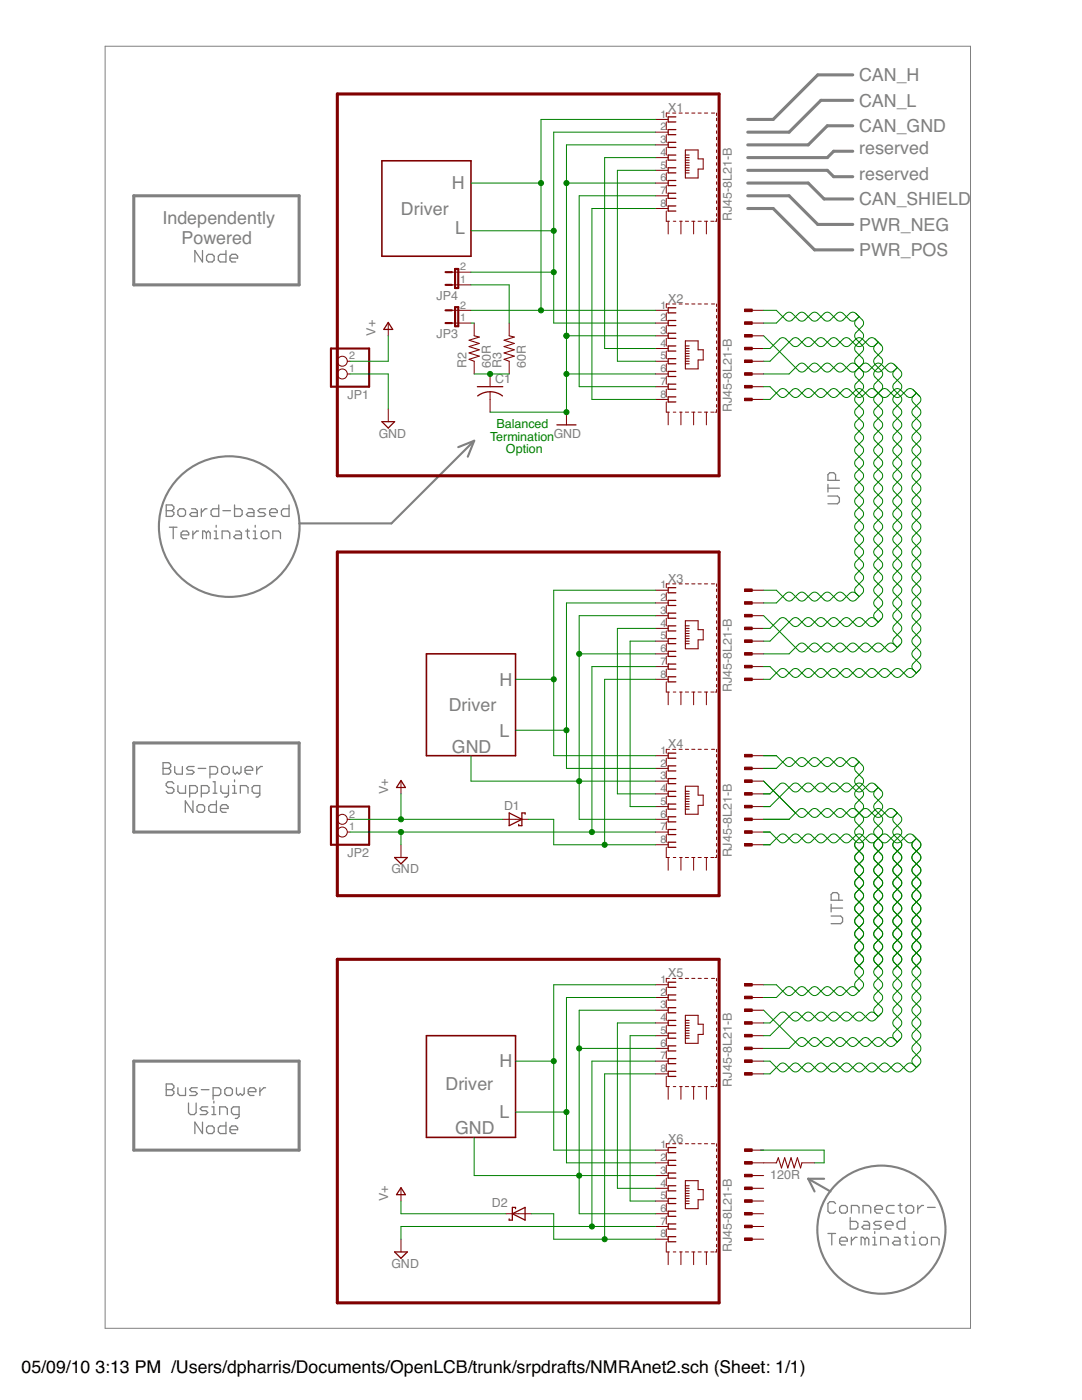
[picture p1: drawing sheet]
<svg xmlns="http://www.w3.org/2000/svg" width="216mm" height="279mm" viewBox="0 0 216 279" stroke-linecap="round" stroke-linejoin="round" font-family="sans-serif">
<defs><g id="words">
<g font-size="3.6" fill="#808080">
<text x="171.4" y="16.2">CAN_H</text>
<text x="171.4" y="21.3">CAN_L</text>
<text x="171.4" y="26.4">CAN_GND</text>
<text x="171.4" y="30.8">reserved</text>
<text x="171.4" y="35.9">reserved</text>
<text x="90.2" y="37.8">H</text>
<text x="171.4" y="41">CAN_SHIELD</text>
<text x="32.4" y="44.8">Independently</text>
<text x="80" y="42.9">Driver</text>
<text x="90.8" y="46.7">L</text>
<text x="171.4" y="46.1">PWR_NEG</text>
<text x="36.2" y="48.6">Powered</text>
<text x="171.4" y="51.1">PWR_POS</text>
<text x="99.7" y="136.8">H</text>
<text x="89.5" y="141.9">Driver</text>
<text x="99.7" y="147">L</text>
<text x="90.2" y="150.2">GND</text>
<text x="99.7" y="213">H</text>
<text x="88.9" y="217.5">Driver</text>
<text x="90.8" y="226.4">GND</text>
<text x="99.7" y="223.2">L</text>
</g>
<g font-size="3.5">
<text x="4.3" y="274.1">05/09/10</text>
<text x="19" y="274.1">3:13 PM /Users/dpharris/Documents/OpenLCB/trunk/srpdrafts/NMRAnet2.sch (Sheet: 1/1)</text>
</g>
<g font-size="2.5" fill="#808080">
<text x="133.3" y="22.3">X1</text>
<text x="146" y="44.2" transform="rotate(-90 146 44.2)">RJ45-8L21-B</text>
<text x="87.1" y="59.9">JP4</text>
<text x="133.3" y="60.4">X2</text>
<text x="74.9" y="67" transform="rotate(-90 74.9 67)">V+</text>
<text x="87.1" y="67.5">JP3</text>
<text x="93.1" y="73.4" transform="rotate(-90 93.1 73.4)">R2</text>
<text x="97.9" y="73.4" transform="rotate(-90 97.9 73.4)">60R</text>
<text x="98.8" y="76.5">C1</text>
<text x="100.1" y="73.4" transform="rotate(-90 100.1 73.4)">R3</text>
<text x="104.9" y="73.4" transform="rotate(-90 104.9 73.4)">60R</text>
<text x="69.3" y="79.6">JP1</text>
<text x="146" y="82.2" transform="rotate(-90 146 82.2)">RJ45-8L21-B</text>
<text x="75.6" y="87.3">GND</text>
<text x="110.5" y="87.3">GND</text>
<text x="133.3" y="116.3">X3</text>
<text x="146" y="138.1" transform="rotate(-90 146 138.1)">RJ45-8L21-B</text>
<text x="133.3" y="149.3">X4</text>
<text x="77.5" y="158.4" transform="rotate(-90 77.5 158.4)">V+</text>
<text x="100.6" y="161.6">D1</text>
<text x="69.3" y="171">JP2</text>
<text x="146" y="171.1" transform="rotate(-90 146 171.1)">RJ45-8L21-B</text>
<text x="78.1" y="174.3">GND</text>
<text x="133.3" y="195">X5</text>
<text x="146" y="216.8" transform="rotate(-90 146 216.8)">RJ45-8L21-B</text>
<text x="133.3" y="228">X6</text>
<text x="77.5" y="239.7" transform="rotate(-90 77.5 239.7)">V+</text>
<text x="153.7" y="235.4">120R</text>
<text x="98.2" y="240.8">D2</text>
<text x="146" y="249.9" transform="rotate(-90 146 249.9)">RJ45-8L21-B</text>
<text x="78.1" y="253">GND</text>
</g>
<g font-size="2.5" fill="#008000">
<text x="97.8" y="88">Termination</text>
<text x="99.1" y="85.4">Balanced</text>
<text x="101" y="90.5">Option</text>
</g>
<g font-size="2.1" fill="#808080">
<text x="131.8" y="23.5">1</text>
<text x="131.8" y="26">2</text>
<text x="131.8" y="28.6">3</text>
<text x="131.8" y="31.1">4</text>
<text x="131.8" y="33.6">5</text>
<text x="131.8" y="36.2">6</text>
<text x="131.8" y="38.7">7</text>
<text x="131.8" y="41.3">8</text>
<text x="91.8" y="54">2</text>
<text x="91.8" y="56.5">1</text>
<text x="91.8" y="64.1">1</text>
<text x="91.8" y="61.6">2</text>
<text x="131.8" y="61.6">1</text>
<text x="131.8" y="64.1">2</text>
<text x="69.7" y="71.7">2</text>
<text x="131.8" y="66.7">3</text>
<text x="131.8" y="69.2">4</text>
<text x="131.8" y="71.7">5</text>
<text x="69.7" y="74.3">1</text>
<text x="131.8" y="74.3">6</text>
<text x="131.8" y="76.8">7</text>
<text x="131.8" y="79.4">8</text>
<text x="131.8" y="117.4">1</text>
<text x="131.8" y="120">2</text>
<text x="131.8" y="122.5">3</text>
<text x="131.8" y="125.1">4</text>
<text x="131.8" y="127.6">5</text>
<text x="131.8" y="130.1">6</text>
<text x="131.8" y="132.7">7</text>
<text x="131.8" y="135.2">8</text>
<text x="131.8" y="150.5">1</text>
<text x="131.8" y="153">2</text>
<text x="131.8" y="155.5">3</text>
<text x="131.8" y="158.1">4</text>
<text x="131.8" y="160.6">5</text>
<text x="69.7" y="165.7">1</text>
<text x="69.7" y="163.2">2</text>
<text x="131.8" y="163.2">6</text>
<text x="131.8" y="165.7">7</text>
<text x="131.8" y="168.2">8</text>
<text x="131.8" y="196.2">1</text>
<text x="131.8" y="198.7">2</text>
<text x="131.8" y="201.2">3</text>
<text x="131.8" y="203.8">4</text>
<text x="131.8" y="206.3">5</text>
<text x="131.8" y="208.9">6</text>
<text x="131.8" y="211.4">7</text>
<text x="131.8" y="213.9">8</text>
<text x="131.8" y="229.2">1</text>
<text x="131.8" y="231.7">2</text>
<text x="131.8" y="234.3">3</text>
<text x="131.8" y="236.8">4</text>
<text x="131.8" y="239.3">5</text>
<text x="131.8" y="241.9">6</text>
<text x="131.8" y="244.4">7</text>
<text x="131.8" y="247">8</text>
</g>
</g></defs>
<g fill="#808080" stroke="#808080" stroke-width=".2">
<path d="M21 9.2h172.7z"/>
<path d="M193.7 9.2v255.9z"/>
<path d="M21 265.1h172.7z"/>
<path d="M21 9.2v255.9z"/>
</g>
<g fill="#808080" stroke="#808080" stroke-width=".25">
<path d="M38.9 223.9v2.3z"/>
<path d="M38.9 223.9l1.5 2.3z"/>
<path d="M40.4 223.9v2.3z"/>
<path d="M41.6 226.2h.8z"/>
<path d="M42.4 226.2l.3-.4z"/>
<path d="M42.7 225.1v.7z"/>
<path d="M42.4 224.7l.3 .4z"/>
<path d="M41.6 224.7h.8z"/>
<path d="M41.6 224.7l-.4 .4z"/>
<path d="M41.2 225.1v.7z"/>
<path d="M41.2 225.8l.4 .4z"/>
<path d="M45.1 223.9v2.3z"/>
<path d="M43.9 226.2h1.2z"/>
<path d="M43.6 225.8l.3 .4z"/>
<path d="M43.6 225.1v.7z"/>
<path d="M43.6 225.1l.3-.4z"/>
<path d="M43.9 224.7h1.2z"/>
<path d="M46.3 226.2h.7z"/>
<path d="M45.9 225.8l.4 .4z"/>
<path d="M45.9 225.1v.7z"/>
<path d="M46.3 224.7l-.4 .4z"/>
<path d="M46.3 224.7h.7z"/>
<path d="M47 224.7l.4 .4z"/>
<path d="M47.4 225.1v.4z"/>
<path d="M45.9 225.5h1.5z"/>
<path d="M37 159.8v2.3z"/>
<path d="M37 159.8l1.5 2.3z"/>
<path d="M38.5 159.8v2.3z"/>
<path d="M39.7 162.1h.7z"/>
<path d="M40.4 162.1l.4-.4z"/>
<path d="M40.8 161v.7z"/>
<path d="M40.4 160.6l.4 .4z"/>
<path d="M39.7 160.6h.7z"/>
<path d="M39.7 160.6l-.4 .4z"/>
<path d="M39.3 161v.7z"/>
<path d="M39.3 161.7l.4 .4z"/>
<path d="M43.2 159.8v2.3z"/>
<path d="M42 162.1h1.2z"/>
<path d="M41.7 161.7l.3 .4z"/>
<path d="M41.7 161v.7z"/>
<path d="M41.7 161l.3-.4z"/>
<path d="M42 160.6h1.2z"/>
<path d="M44.4 162.1h.7z"/>
<path d="M44 161.7l.4 .4z"/>
<path d="M44 161v.7z"/>
<path d="M44.4 160.6l-.4 .4z"/>
<path d="M44.4 160.6h.7z"/>
<path d="M45.1 160.6l.4 .4z"/>
<path d="M45.5 161v.4z"/>
<path d="M44 161.4h1.5z"/>
<path d="M32.5 152.2v2.3z"/>
<path d="M32.5 152.2h1.2z"/>
<path d="M33.7 152.2l.4 .4z"/>
<path d="M34.1 152.6v.4z"/>
<path d="M34.1 153l-.4 .4z"/>
<path d="M33.7 153.4l.4 .3z"/>
<path d="M34.1 153.7v.4z"/>
<path d="M33.7 154.5l.4-.4z"/>
<path d="M32.5 154.5h1.2z"/>
<path d="M32.5 153.4h1.2z"/>
<path d="M34.9 153v1.1z"/>
<path d="M34.9 154.1l.3 .4z"/>
<path d="M35.2 154.5h1.2z"/>
<path d="M36.4 153v1.5z"/>
<path d="M37.2 154.5h1.2z"/>
<path d="M38.4 154.5l.3-.4z"/>
<path d="M38.4 153.7l.3 .4z"/>
<path d="M37.6 153.7h.8z"/>
<path d="M37.2 153.4l.4 .3z"/>
<path d="M37.2 153.4l.4-.4z"/>
<path d="M37.6 153h1.1z"/>
<path d="M39.5 153.4h1.6z"/>
<path d="M41.9 153v2.3z"/>
<path d="M41.9 153h1.1z"/>
<path d="M43 153l.4 .4z"/>
<path d="M43.4 153.4v.7z"/>
<path d="M43.4 154.1l-.4 .4z"/>
<path d="M41.9 154.5h1.1z"/>
<path d="M44.6 154.5h.8z"/>
<path d="M45.4 154.5l.3-.4z"/>
<path d="M45.7 153.4v.7z"/>
<path d="M45.4 153l.3 .4z"/>
<path d="M44.6 153h.8z"/>
<path d="M44.6 153l-.4 .4z"/>
<path d="M44.2 153.4v.7z"/>
<path d="M44.2 154.1l.4 .4z"/>
<path d="M46.5 153v1.1z"/>
<path d="M46.5 154.1l.4 .4z"/>
<path d="M46.9 154.5l.4-.4z"/>
<path d="M47.3 154.1l.4 .4z"/>
<path d="M47.7 154.5l.4-.4z"/>
<path d="M48.1 153v1.1z"/>
<path d="M49.3 154.5h.7z"/>
<path d="M48.9 154.1l.4 .4z"/>
<path d="M48.9 153.4v.7z"/>
<path d="M49.3 153l-.4 .4z"/>
<path d="M49.3 153h.7z"/>
<path d="M50 153l.4 .4z"/>
<path d="M50.4 153.4v.3z"/>
<path d="M48.9 153.7h1.5z"/>
<path d="M51.2 153v1.5z"/>
<path d="M51.2 153.7l.8-.7z"/>
<path d="M52 153h.4z"/>
<path d="M34.3 156l.4 .4z"/>
<path d="M33.5 156h.8z"/>
<path d="M33.5 156l-.3 .4z"/>
<path d="M33.2 156.4v.4z"/>
<path d="M33.2 156.8l.3 .4z"/>
<path d="M33.5 157.2h.8z"/>
<path d="M34.3 157.2l.4 .3z"/>
<path d="M34.7 157.5v.4z"/>
<path d="M34.3 158.3l.4-.4z"/>
<path d="M33.5 158.3h.8z"/>
<path d="M33.2 157.9l.3 .4z"/>
<path d="M35.5 156.8v1.1z"/>
<path d="M35.5 157.9l.4 .4z"/>
<path d="M35.9 158.3h1.1z"/>
<path d="M37 156.8v1.5z"/>
<path d="M37.8 156.8v2.3z"/>
<path d="M37.8 156.8h1.2z"/>
<path d="M39 156.8l.4 .4z"/>
<path d="M39.4 157.2v.7z"/>
<path d="M39 158.3l.4-.4z"/>
<path d="M37.8 158.3h1.2z"/>
<path d="M40.2 156.8v2.3z"/>
<path d="M40.2 156.8h1.1z"/>
<path d="M41.3 156.8l.4 .4z"/>
<path d="M41.7 157.2v.7z"/>
<path d="M41.3 158.3l.4-.4z"/>
<path d="M40.2 158.3h1.1z"/>
<path d="M42.5 156h.4z"/>
<path d="M42.9 156v2.3z"/>
<path d="M42.5 158.3h.8z"/>
<path d="M44.1 156.8v1.1z"/>
<path d="M44.1 157.9l.3 .4z"/>
<path d="M44.4 158.3h1.2z"/>
<path d="M45.6 156.8v1.9z"/>
<path d="M45.6 158.7l-.4 .4z"/>
<path d="M44.8 159.1h.4z"/>
<path d="M46.4 156.8h.4z"/>
<path d="M46.8 156.8v1.5z"/>
<path d="M46.4 158.3h.8z"/>
<path d="M46.8 155.6v.4z"/>
<path d="M48 156.8v1.5z"/>
<path d="M48 156.8h1.1z"/>
<path d="M49.1 156.8l.4 .4z"/>
<path d="M49.5 157.2v1.1z"/>
<path d="M51.1 159.1h.4z"/>
<path d="M51.5 159.1l.3-.4z"/>
<path d="M51.8 156.8v1.9z"/>
<path d="M50.7 156.8h1.1z"/>
<path d="M50.7 156.8l-.4 .4z"/>
<path d="M50.3 157.2v.7z"/>
<path d="M50.3 157.9l.4 .4z"/>
<path d="M50.7 158.3h1.1z"/>
<path d="M38.9 50v2.3z"/>
<path d="M38.9 50l1.5 2.3z"/>
<path d="M40.4 50v2.3z"/>
<path d="M41.6 52.3h.8z"/>
<path d="M42.4 52.3l.3-.4z"/>
<path d="M42.7 51.1v.8z"/>
<path d="M42.4 50.8l.3 .3z"/>
<path d="M41.6 50.8h.8z"/>
<path d="M41.2 51.1l.4-.3z"/>
<path d="M41.2 51.1v.8z"/>
<path d="M41.2 51.9l.4 .4z"/>
<path d="M45.1 50v2.3z"/>
<path d="M43.9 52.3h1.2z"/>
<path d="M43.6 51.9l.3 .4z"/>
<path d="M43.6 51.1v.8z"/>
<path d="M43.6 51.1l.3-.3z"/>
<path d="M43.9 50.8h1.2z"/>
<path d="M46.3 52.3h.7z"/>
<path d="M45.9 51.9l.4 .4z"/>
<path d="M45.9 51.1v.8z"/>
<path d="M45.9 51.1l.4-.3z"/>
<path d="M46.3 50.8h.7z"/>
<path d="M47 50.8l.4 .3z"/>
<path d="M47.4 51.1v.4z"/>
<path d="M45.9 51.5h1.5z"/>
<path d="M33.2 100.8v2.3z"/>
<path d="M33.2 100.8h1.1z"/>
<path d="M34.3 100.8l.4 .4z"/>
<path d="M34.7 101.2v.3z"/>
<path d="M34.7 101.5l-.4 .4z"/>
<path d="M34.3 101.9l.4 .4z"/>
<path d="M34.7 102.3v.4z"/>
<path d="M34.7 102.7l-.4 .4z"/>
<path d="M33.2 103.1h1.1z"/>
<path d="M33.2 101.9h1.1z"/>
<path d="M35.9 103.1h.7z"/>
<path d="M36.6 103.1l.4-.4z"/>
<path d="M37 101.9v.8z"/>
<path d="M36.6 101.5l.4 .4z"/>
<path d="M35.9 101.5h.7z"/>
<path d="M35.9 101.5l-.4 .4z"/>
<path d="M35.5 101.9v.8z"/>
<path d="M35.5 102.7l.4 .4z"/>
<path d="M38.2 101.5h.8z"/>
<path d="M39 101.5l.4 .4z"/>
<path d="M39.4 101.9v1.2z"/>
<path d="M38.2 103.1h1.2z"/>
<path d="M37.8 102.7l.4 .4z"/>
<path d="M37.8 102.7l.4-.4z"/>
<path d="M38.2 102.3h1.2z"/>
<path d="M40.2 101.5v1.6z"/>
<path d="M40.2 102.3l.7-.8z"/>
<path d="M40.9 101.5h.4z"/>
<path d="M43.6 100.8v2.3z"/>
<path d="M42.5 103.1h1.1z"/>
<path d="M42.1 102.7l.4 .4z"/>
<path d="M42.1 101.9v.8z"/>
<path d="M42.1 101.9l.4-.4z"/>
<path d="M42.5 101.5h1.1z"/>
<path d="M44.5 101.9h1.5z"/>
<path d="M46.8 100.8v2.3z"/>
<path d="M46.8 103.1h1.1z"/>
<path d="M47.9 103.1l.4-.4z"/>
<path d="M48.3 101.9v.8z"/>
<path d="M47.9 101.5l.4 .4z"/>
<path d="M46.8 101.5h1.1z"/>
<path d="M49.5 101.5h.8z"/>
<path d="M50.3 101.5l.4 .4z"/>
<path d="M50.7 101.9v1.2z"/>
<path d="M49.5 103.1h1.2z"/>
<path d="M49.1 102.7l.4 .4z"/>
<path d="M49.1 102.7l.4-.4z"/>
<path d="M49.5 102.3h1.2z"/>
<path d="M51.5 103.1h1.1z"/>
<path d="M52.6 103.1l.4-.4z"/>
<path d="M52.6 102.3l.4 .4z"/>
<path d="M51.9 102.3h.7z"/>
<path d="M51.5 101.9l.4 .4z"/>
<path d="M51.5 101.9l.4-.4z"/>
<path d="M51.9 101.5h1.1z"/>
<path d="M54.2 103.1h.7z"/>
<path d="M53.8 102.7l.4 .4z"/>
<path d="M53.8 101.9v.8z"/>
<path d="M53.8 101.9l.4-.4z"/>
<path d="M54.2 101.5h.7z"/>
<path d="M54.9 101.5l.4 .4z"/>
<path d="M55.3 101.9v.4z"/>
<path d="M53.8 102.3h1.5z"/>
<path d="M57.7 100.8v2.3z"/>
<path d="M56.5 103.1h1.2z"/>
<path d="M56.2 102.7l.3 .4z"/>
<path d="M56.2 101.9v.8z"/>
<path d="M56.2 101.9l.3-.4z"/>
<path d="M56.5 101.5h1.2z"/>
<path d="M34.6 105.2v2.3z"/>
<path d="M33.8 105.2h1.5z"/>
<path d="M36.5 107.5h.8z"/>
<path d="M36.1 107.1l.4 .4z"/>
<path d="M36.1 106.4v.7z"/>
<path d="M36.1 106.4l.4-.4z"/>
<path d="M36.5 106h.8z"/>
<path d="M37.3 106l.4 .4z"/>
<path d="M37.7 106.4v.3z"/>
<path d="M36.1 106.7h1.6z"/>
<path d="M38.5 106v1.5z"/>
<path d="M38.5 106.7l.7-.7z"/>
<path d="M39.2 106h.4z"/>
<path d="M40.4 106v1.5z"/>
<path d="M40.4 106h.4z"/>
<path d="M40.8 106l.4 .4z"/>
<path d="M41.2 106.4v1.1z"/>
<path d="M41.6 106l-.4 .4z"/>
<path d="M41.6 106l.4 .4z"/>
<path d="M42 106.4v1.1z"/>
<path d="M42.8 106h.3z"/>
<path d="M43.1 106v1.5z"/>
<path d="M42.8 107.5h.7z"/>
<path d="M43.1 104.8v.4z"/>
<path d="M44.3 106v1.5z"/>
<path d="M44.3 106h1.2z"/>
<path d="M45.5 106l.3 .4z"/>
<path d="M45.8 106.4v1.1z"/>
<path d="M47 106h.8z"/>
<path d="M47.8 106l.4 .4z"/>
<path d="M48.2 106.4v1.1z"/>
<path d="M47 107.5h1.2z"/>
<path d="M46.7 107.1l.3 .4z"/>
<path d="M46.7 107.1l.3-.4z"/>
<path d="M47 106.7h1.2z"/>
<path d="M49.4 105.6v1.5z"/>
<path d="M49.4 107.1l.4 .4z"/>
<path d="M49 106h.8z"/>
<path d="M50.5 106h.4z"/>
<path d="M50.9 106v1.5z"/>
<path d="M50.5 107.5h.8z"/>
<path d="M50.9 104.8v.4z"/>
<path d="M52.5 107.5h.8z"/>
<path d="M53.3 107.5l.3-.4z"/>
<path d="M53.6 106.4v.7z"/>
<path d="M53.3 106l.3 .4z"/>
<path d="M52.5 106h.8z"/>
<path d="M52.5 106l-.4 .4z"/>
<path d="M52.1 106.4v.7z"/>
<path d="M52.1 107.1l.4 .4z"/>
<path d="M54.4 106v1.5z"/>
<path d="M54.4 106h1.2z"/>
<path d="M55.6 106l.4 .4z"/>
<path d="M56 106.4v1.1z"/>
<path d="M166 246.2v2.3z"/>
<path d="M165.2 246.2h1.5z"/>
<path d="M167.9 248.5h.8z"/>
<path d="M167.5 248.1l.4 .4z"/>
<path d="M167.5 247.3v.8z"/>
<path d="M167.5 247.3l.4-.4z"/>
<path d="M167.9 246.9h.8z"/>
<path d="M168.7 246.9l.4 .4z"/>
<path d="M169.1 247.3v.4z"/>
<path d="M167.5 247.7h1.6z"/>
<path d="M169.9 246.9v1.6z"/>
<path d="M169.9 247.7l.7-.8z"/>
<path d="M170.6 246.9h.4z"/>
<path d="M171.8 246.9v1.6z"/>
<path d="M171.8 246.9h.4z"/>
<path d="M172.2 246.9l.4 .4z"/>
<path d="M172.6 247.3v1.2z"/>
<path d="M172.6 247.3l.4-.4z"/>
<path d="M173 246.9l.4 .4z"/>
<path d="M173.4 247.3v1.2z"/>
<path d="M174.2 246.9h.3z"/>
<path d="M174.5 246.9v1.6z"/>
<path d="M174.2 248.5h.7z"/>
<path d="M174.5 245.8v.4z"/>
<path d="M175.7 246.9v1.6z"/>
<path d="M175.7 246.9h1.2z"/>
<path d="M176.9 246.9l.3 .4z"/>
<path d="M177.2 247.3v1.2z"/>
<path d="M178.5 246.9h.7z"/>
<path d="M179.2 246.9l.4 .4z"/>
<path d="M179.6 247.3v1.2z"/>
<path d="M178.5 248.5h1.1z"/>
<path d="M178.1 248.1l.4 .4z"/>
<path d="M178.1 248.1l.4-.4z"/>
<path d="M178.5 247.7h1.1z"/>
<path d="M180.8 246.5v1.6z"/>
<path d="M180.8 248.1l.4 .4z"/>
<path d="M180.4 246.9h.8z"/>
<path d="M182 246.9h.4z"/>
<path d="M182.4 246.9v1.6z"/>
<path d="M182 248.5h.7z"/>
<path d="M182.4 245.8v.4z"/>
<path d="M183.9 248.5h.8z"/>
<path d="M184.7 248.5l.3-.4z"/>
<path d="M185 247.3v.8z"/>
<path d="M184.7 246.9l.3 .4z"/>
<path d="M183.9 246.9h.8z"/>
<path d="M183.9 246.9l-.4 .4z"/>
<path d="M183.5 247.3v.8z"/>
<path d="M183.5 248.1l.4 .4z"/>
<path d="M185.9 246.9v1.6z"/>
<path d="M185.9 246.9h1.1z"/>
<path d="M187 246.9l.4 .4z"/>
<path d="M187.4 247.3v1.2z"/>
<path d="M166.3 239.8l.4 .4z"/>
<path d="M165.6 239.8h.7z"/>
<path d="M165.6 239.8l-.4 .4z"/>
<path d="M165.2 240.2v1.5z"/>
<path d="M165.2 241.7l.4 .4z"/>
<path d="M165.6 242.1h.7z"/>
<path d="M166.7 241.7l-.4 .4z"/>
<path d="M167.9 242.1h.8z"/>
<path d="M168.7 242.1l.4-.4z"/>
<path d="M169.1 241v.7z"/>
<path d="M168.7 240.6l.4 .4z"/>
<path d="M167.9 240.6h.8z"/>
<path d="M167.9 240.6l-.4 .4z"/>
<path d="M167.5 241v.7z"/>
<path d="M167.5 241.7l.4 .4z"/>
<path d="M169.9 240.6v1.5z"/>
<path d="M169.9 240.6h1.1z"/>
<path d="M171 240.6l.4 .4z"/>
<path d="M171.4 241v1.1z"/>
<path d="M172.2 240.6v1.5z"/>
<path d="M172.2 240.6h1.2z"/>
<path d="M173.4 240.6l.3 .4z"/>
<path d="M173.7 241v1.1z"/>
<path d="M174.9 242.1h.8z"/>
<path d="M174.6 241.7l.3 .4z"/>
<path d="M174.6 241v.7z"/>
<path d="M174.6 241l.3-.4z"/>
<path d="M174.9 240.6h.8z"/>
<path d="M175.7 240.6l.4 .4z"/>
<path d="M176.1 241v.3z"/>
<path d="M174.6 241.3h1.5z"/>
<path d="M177.3 240.6h1.1z"/>
<path d="M177.3 240.6l-.4 .4z"/>
<path d="M176.9 241v.7z"/>
<path d="M176.9 241.7l.4 .4z"/>
<path d="M177.3 242.1h1.1z"/>
<path d="M179.6 240.2v1.5z"/>
<path d="M179.6 241.7l.4 .4z"/>
<path d="M179.2 240.6h.8z"/>
<path d="M181.2 242.1h.7z"/>
<path d="M181.9 242.1l.4-.4z"/>
<path d="M182.3 241v.7z"/>
<path d="M181.9 240.6l.4 .4z"/>
<path d="M181.2 240.6h.7z"/>
<path d="M181.2 240.6l-.4 .4z"/>
<path d="M180.8 241v.7z"/>
<path d="M180.8 241.7l.4 .4z"/>
<path d="M183.1 240.6v1.5z"/>
<path d="M183.1 241.3l.8-.7z"/>
<path d="M183.9 240.6h.4z"/>
<path d="M185.1 241h1.5z"/>
<path d="M169.7 243v2.3z"/>
<path d="M169.7 245.3h1.1z"/>
<path d="M171.2 244.9l-.4 .4z"/>
<path d="M171.2 244.1v.8z"/>
<path d="M170.8 243.8l.4 .3z"/>
<path d="M169.7 243.8h1.1z"/>
<path d="M172.4 243.8h.7z"/>
<path d="M173.1 243.8l.4 .3z"/>
<path d="M173.5 244.1v1.2z"/>
<path d="M172.4 245.3h1.1z"/>
<path d="M172 244.9l.4 .4z"/>
<path d="M172 244.9l.4-.4z"/>
<path d="M172.4 244.5h1.1z"/>
<path d="M174.3 245.3h1.2z"/>
<path d="M175.9 244.9l-.4 .4z"/>
<path d="M175.5 244.5l.4 .4z"/>
<path d="M174.7 244.5h.8z"/>
<path d="M174.3 244.1l.4 .4z"/>
<path d="M174.3 244.1l.4-.3z"/>
<path d="M174.7 243.8h1.2z"/>
<path d="M177 245.3h.8z"/>
<path d="M176.7 244.9l.3 .4z"/>
<path d="M176.7 244.1v.8z"/>
<path d="M176.7 244.1l.3-.3z"/>
<path d="M177 243.8h.8z"/>
<path d="M177.8 243.8l.4 .3z"/>
<path d="M178.2 244.1v.4z"/>
<path d="M176.7 244.5h1.5z"/>
<path d="M180.5 243v2.3z"/>
<path d="M179.4 245.3h1.1z"/>
<path d="M179 244.9l.4 .4z"/>
<path d="M179 244.1v.8z"/>
<path d="M179 244.1l.4-.3z"/>
<path d="M179.4 243.8h1.1z"/>
<path d="M165.2 100.5h1.9z"/>
<path d="M167.5 100.1l-.4 .4z"/>
<path d="M167.5 99.4v.7z"/>
<path d="M167.1 99l.4 .4z"/>
<path d="M165.2 99h1.9z"/>
<path d="M165.2 97.4h2.3z"/>
<path d="M165.2 96.7v1.5z"/>
<path d="M165.2 95.9h2.3z"/>
<path d="M165.2 94.7v1.2z"/>
<path d="M165.2 94.7l.4-.4z"/>
<path d="M165.6 94.3h.7z"/>
<path d="M166.3 94.3l.4 .4z"/>
<path d="M166.7 94.7v1.2z"/>
<path d="M165.8 184.3h1.9z"/>
<path d="M167.7 184.3l.4-.3z"/>
<path d="M168.1 183.2v.8z"/>
<path d="M167.7 182.8l.4 .4z"/>
<path d="M165.8 182.8h1.9z"/>
<path d="M165.8 181.2h2.3z"/>
<path d="M165.8 180.5v1.5z"/>
<path d="M165.8 179.7h2.3z"/>
<path d="M165.8 178.5v1.2z"/>
<path d="M165.8 178.5l.4-.4z"/>
<path d="M166.2 178.1h.8z"/>
<path d="M167 178.1l.4 .4z"/>
<path d="M167.4 178.5v1.2z"/>
<path d="M33.2 216.3v2.3z"/>
<path d="M33.2 216.3h1.1z"/>
<path d="M34.3 216.3l.4 .4z"/>
<path d="M34.7 216.7v.4z"/>
<path d="M34.7 217.1l-.4 .4z"/>
<path d="M34.3 217.5l.4 .4z"/>
<path d="M34.7 217.9v.3z"/>
<path d="M34.7 218.2l-.4 .4z"/>
<path d="M33.2 218.6h1.1z"/>
<path d="M33.2 217.5h1.1z"/>
<path d="M35.5 217.1v1.1z"/>
<path d="M35.5 218.2l.4 .4z"/>
<path d="M35.9 218.6h1.1z"/>
<path d="M37 217.1v1.5z"/>
<path d="M37.8 218.6h1.2z"/>
<path d="M39 218.6l.4-.4z"/>
<path d="M39 217.9l.4 .3z"/>
<path d="M38.2 217.9h.8z"/>
<path d="M37.8 217.5l.4 .4z"/>
<path d="M37.8 217.5l.4-.4z"/>
<path d="M38.2 217.1h1.2z"/>
<path d="M40.2 217.5h1.5z"/>
<path d="M42.5 217.1v2.3z"/>
<path d="M42.5 217.1h1.2z"/>
<path d="M43.7 217.1l.3 .4z"/>
<path d="M44 217.5v.7z"/>
<path d="M44 218.2l-.3 .4z"/>
<path d="M42.5 218.6h1.2z"/>
<path d="M45.2 218.6h.8z"/>
<path d="M46 218.6l.4-.4z"/>
<path d="M46.4 217.5v.7z"/>
<path d="M46 217.1l.4 .4z"/>
<path d="M45.2 217.1h.8z"/>
<path d="M45.2 217.1l-.3 .4z"/>
<path d="M44.9 217.5v.7z"/>
<path d="M44.9 218.2l.3 .4z"/>
<path d="M47.2 217.1v1.1z"/>
<path d="M47.2 218.2l.4 .4z"/>
<path d="M47.6 218.6l.4-.4z"/>
<path d="M48 218.2l.3 .4z"/>
<path d="M48.7 218.2l-.4 .4z"/>
<path d="M48.7 217.1v1.1z"/>
<path d="M49.9 218.6h.8z"/>
<path d="M49.5 218.2l.4 .4z"/>
<path d="M49.5 217.5v.7z"/>
<path d="M49.5 217.5l.4-.4z"/>
<path d="M49.9 217.1h.8z"/>
<path d="M50.7 217.1l.4 .4z"/>
<path d="M51.1 217.5v.4z"/>
<path d="M49.5 217.9h1.6z"/>
<path d="M51.9 217.1v1.5z"/>
<path d="M52.6 217.1l-.7 .8z"/>
<path d="M52.6 217.1h.4z"/>
<path d="M37.6 220.1v1.9z"/>
<path d="M37.6 222l.4 .4z"/>
<path d="M38 222.4h.8z"/>
<path d="M39.1 222l-.3 .4z"/>
<path d="M39.1 220.1v1.9z"/>
<path d="M39.9 222.4h1.2z"/>
<path d="M41.5 222l-.4 .4z"/>
<path d="M41.1 221.7l.4 .3z"/>
<path d="M40.3 221.7h.8z"/>
<path d="M39.9 221.3l.4 .4z"/>
<path d="M39.9 221.3l.4-.4z"/>
<path d="M40.3 220.9h1.2z"/>
<path d="M42.3 220.9h.4z"/>
<path d="M42.7 220.9v1.5z"/>
<path d="M42.3 222.4h.8z"/>
<path d="M42.7 219.8v.3z"/>
<path d="M43.8 220.9v1.5z"/>
<path d="M43.8 220.9h1.2z"/>
<path d="M45 220.9l.4 .4z"/>
<path d="M45.4 221.3v1.1z"/>
<path d="M46.9 223.2h.4z"/>
<path d="M47.3 223.2l.4-.4z"/>
<path d="M47.7 220.9v1.9z"/>
<path d="M46.6 220.9h1.1z"/>
<path d="M46.6 220.9l-.4 .4z"/>
<path d="M46.2 221.3v.7z"/>
<path d="M46.2 222l.4 .4z"/>
<path d="M46.6 222.4h1.1z"/>
</g>
<g fill="#808080" stroke="#808080" stroke-width=".61">
<path d="M26.7 148.3h33z"/>
<path d="M59.7 148.3v17.8z"/>
<path d="M26.7 166.1h33z"/>
<path d="M26.7 148.3v17.8z"/>
<path d="M59.7 39.1v17.8z"/>
<path d="M26.7 56.9h33z"/>
<path d="M26.7 39.1v17.8z"/>
<path d="M26.7 39.1h33z"/>
<path d="M26.7 211.8h33z"/>
<path d="M59.7 211.8v17.7z"/>
<path d="M26.7 229.5h33z"/>
<path d="M26.7 211.8v17.7z"/>
<path d="M149.2 23.8h5.1z"/>
<path d="M154.3 23.8l8.9-8.9z"/>
<path d="M163.2 14.9h7z"/>
<path d="M149.2 26.4h8.3z"/>
<path d="M157.5 26.4l6.3-6.4z"/>
<path d="M163.8 20h6.4z"/>
<path d="M149.2 28.9h12.1z"/>
<path d="M161.3 28.9l3.8-3.8z"/>
<path d="M165.1 25.1h5.1z"/>
<path d="M149.2 31.5h15.9z"/>
<path d="M165.1 31.5l1.2-1.3z"/>
<path d="M166.3 30.2h3.9z"/>
<path d="M149.2 34h15.9z"/>
<path d="M165.1 34l1.2 1.3z"/>
<path d="M166.3 35.3h3.9z"/>
<path d="M149.2 36.5h12.1z"/>
<path d="M161.3 36.5l3.1 3.2z"/>
<path d="M164.4 39.7h5.8z"/>
<path d="M149.2 39.1h8.3z"/>
<path d="M157.5 39.1l5.7 5.7z"/>
<path d="M163.2 44.8h7z"/>
<path d="M149.2 41.6h5.1z"/>
<path d="M154.3 41.6l8.2 8.3z"/>
<path d="M162.5 49.9h7.7z"/>
</g>
<g fill="none" stroke="#808080" stroke-width=".42">
<circle cx="45.7" cy="105.1" r="14"/>
<circle cx="175.9" cy="245.4" r="12.8"/>
</g>
<g fill="#808080" stroke="#808080" stroke-width=".42">
<path d="M161.3 235.2l4.4 2.6z"/>
<path d="M161.3 235.2h3.1z"/>
<path d="M161.3 235.2l1.2 2.6z"/>
<path d="M59.7 104.5h18.4z"/>
<path d="M78.1 104.5l16.5-16.5z"/>
<path d="M91.4 89.2l3.2-1.2z"/>
<path d="M94.6 88l-1.3 3.1z"/>
</g>
<g fill="#800000" stroke="#800000" stroke-width=".61">
<path d="M67.3 18.8v76.2z"/>
<path d="M67.3 95h76.2z"/>
<path d="M143.5 18.8v76.2z"/>
<path d="M67.3 18.8h76.2z"/>
<path d="M67.3 110.2h76.2z"/>
<path d="M143.5 110.2v68.6z"/>
<path d="M67.3 178.8h76.2z"/>
<path d="M67.3 110.2v68.6z"/>
<path d="M67.3 191.5h76.2z"/>
<path d="M143.5 191.5v68.5z"/>
<path d="M67.3 260h76.2z"/>
<path d="M67.3 191.5v68.5z"/>
</g>
<g fill="#800000" stroke="#800000" stroke-width=".32">
<path d="M94 32.1v19z"/>
<path d="M76.2 32.1h17.8z"/>
<path d="M76.2 32.1v19z"/>
<path d="M76.2 51.1h17.8z"/>
<path d="M85.1 130.5h17.8z"/>
<path d="M102.9 130.5v20.3z"/>
<path d="M85.1 150.8h17.8z"/>
<path d="M85.1 130.5v20.3z"/>
<path d="M85.1 206.7h17.8z"/>
<path d="M102.9 206.7v20.3z"/>
<path d="M85.1 227h17.8z"/>
<path d="M85.1 206.7v20.3z"/>
</g>
<g fill="#800000" stroke="#800000" stroke-width=".2">
<path d="M135.9 44.2v2.5z"/>
<path d="M133.3 44.2v2.5z"/>
<path d="M132.9 44.2h.7z"/>
<path d="M134.3 44.2h.6z"/>
<path d="M135.6 44.2h.5z"/>
<path d="M142.7 44.2h.3z"/>
<path d="M143 43.6v.6z"/>
<path d="M143 23.6v.5z"/>
<path d="M143 22.6v.5z"/>
<path d="M132.9 22.6h.7z"/>
<path d="M132.9 22.6v.7z"/>
<path d="M132.9 24.3v1.6z"/>
<path d="M132.9 26.9v1.5z"/>
<path d="M132.9 29.4v1.5z"/>
<path d="M132.9 32v1.5z"/>
<path d="M132.9 34.5v1.5z"/>
<path d="M132.9 42.1v2.1z"/>
<path d="M143 24.8v.6z"/>
<path d="M143 26.1v.5z"/>
<path d="M143 27.4v.5z"/>
<path d="M143 28.7v.5z"/>
<path d="M143 29.9v.5z"/>
<path d="M143 31.2v.5z"/>
<path d="M143 32.5v.5z"/>
<path d="M143 33.7v.5z"/>
<path d="M143 35v.5z"/>
<path d="M136.8 44.2h.6z"/>
<path d="M138 44.2h.7z"/>
<path d="M139.3 44.2h.6z"/>
<path d="M140.6 44.2h.6z"/>
<path d="M141.8 44.2h.7z"/>
<path d="M134.2 22.6h.7z"/>
<path d="M135.5 22.6h.6z"/>
<path d="M136.8 22.6h.6z"/>
<path d="M138 22.6h.7z"/>
<path d="M139.3 22.6h.6z"/>
<path d="M140.6 22.6h.6z"/>
<path d="M142 22.6h.6z"/>
<path d="M138.4 44.2v2.5z"/>
<path d="M140.9 44.2v2.5z"/>
<path d="M130.8 23.8h2.5z"/>
<path d="M130.8 26.4h2.5z"/>
<path d="M130.8 28.9h2.5z"/>
<path d="M130.8 31.5h2.5z"/>
<path d="M130.8 34h2.5z"/>
<path d="M130.8 36.5h2.5z"/>
<path d="M130.8 39.1h2.5z"/>
<path d="M130.8 41.6h2.5z"/>
<path d="M132.9 37v1.6z"/>
<path d="M132.9 39.6v1.5z"/>
<path d="M143 36.3v.5z"/>
<path d="M143 37.5v.6z"/>
<path d="M143 38.8v.5z"/>
<path d="M143 40.1v.5z"/>
<path d="M143 41.4v.5z"/>
<path d="M143 42.6v.5z"/>
<path d="M135.9 82.3v2.5z"/>
<path d="M133.3 82.3v2.5z"/>
<path d="M132.9 82.3h.7z"/>
<path d="M134.3 82.3h.6z"/>
<path d="M135.6 82.3h.5z"/>
<path d="M142.7 82.3h.3z"/>
<path d="M143 81.7v.6z"/>
<path d="M143 61.7v.5z"/>
<path d="M143 60.7v.5z"/>
<path d="M132.9 60.7h.7z"/>
<path d="M132.9 60.7v.7z"/>
<path d="M132.9 62.4v1.6z"/>
<path d="M132.9 65v1.5z"/>
<path d="M132.9 67.5v1.5z"/>
<path d="M132.9 70.1v1.5z"/>
<path d="M132.9 72.6v1.5z"/>
<path d="M132.9 80.2v2.1z"/>
<path d="M143 62.9v.6z"/>
<path d="M143 64.2v.5z"/>
<path d="M143 65.5v.5z"/>
<path d="M143 66.8v.5z"/>
<path d="M143 68v.5z"/>
<path d="M143 69.3v.5z"/>
<path d="M143 70.6v.5z"/>
<path d="M143 71.8v.5z"/>
<path d="M143 73.1v.5z"/>
<path d="M136.8 82.3h.6z"/>
<path d="M138 82.3h.7z"/>
<path d="M139.3 82.3h.6z"/>
<path d="M140.6 82.3h.6z"/>
<path d="M141.8 82.3h.7z"/>
<path d="M134.2 60.7h.7z"/>
<path d="M135.5 60.7h.6z"/>
<path d="M136.8 60.7h.6z"/>
<path d="M138 60.7h.7z"/>
<path d="M139.3 60.7h.6z"/>
<path d="M140.6 60.7h.6z"/>
<path d="M142 60.7h.6z"/>
<path d="M138.4 82.3v2.5z"/>
<path d="M140.9 82.3v2.5z"/>
<path d="M130.8 61.9h2.5z"/>
<path d="M130.8 64.5h2.5z"/>
<path d="M130.8 67h2.5z"/>
<path d="M130.8 69.6h2.5z"/>
<path d="M130.8 72.1h2.5z"/>
<path d="M130.8 74.6h2.5z"/>
<path d="M130.8 77.2h2.5z"/>
<path d="M130.8 79.7h2.5z"/>
<path d="M132.9 75.1v1.6z"/>
<path d="M132.9 77.7v1.5z"/>
<path d="M143 74.4v.5z"/>
<path d="M143 75.6v.6z"/>
<path d="M143 76.9v.5z"/>
<path d="M143 78.2v.5z"/>
<path d="M143 79.5v.5z"/>
<path d="M143 80.7v.5z"/>
<path d="M135.9 138.1v2.6z"/>
<path d="M133.3 138.1v2.6z"/>
<path d="M132.9 138.1h.7z"/>
<path d="M134.3 138.1h.6z"/>
<path d="M135.6 138.1h.5z"/>
<path d="M142.7 138.1h.3z"/>
<path d="M143 137.6v.5z"/>
<path d="M143 117.5v.5z"/>
<path d="M143 116.5v.5z"/>
<path d="M132.9 116.5h.7z"/>
<path d="M132.9 116.5v.8z"/>
<path d="M132.9 118.3v1.5z"/>
<path d="M132.9 120.8v1.6z"/>
<path d="M132.9 123.4v1.5z"/>
<path d="M132.9 125.9v1.5z"/>
<path d="M132.9 128.5v1.5z"/>
<path d="M132.9 136.1v2z"/>
<path d="M143 118.8v.5z"/>
<path d="M143 120.1v.5z"/>
<path d="M143 121.3v.6z"/>
<path d="M143 122.6v.5z"/>
<path d="M143 123.9v.5z"/>
<path d="M143 125.2v.5z"/>
<path d="M143 126.4v.5z"/>
<path d="M143 127.7v.5z"/>
<path d="M143 129v.5z"/>
<path d="M136.8 138.1h.6z"/>
<path d="M138 138.1h.7z"/>
<path d="M139.3 138.1h.6z"/>
<path d="M140.6 138.1h.6z"/>
<path d="M141.8 138.1h.7z"/>
<path d="M134.2 116.5h.7z"/>
<path d="M135.5 116.5h.6z"/>
<path d="M136.8 116.5h.6z"/>
<path d="M138 116.5h.7z"/>
<path d="M139.3 116.5h.6z"/>
<path d="M140.6 116.5h.6z"/>
<path d="M142 116.5h.6z"/>
<path d="M138.4 138.1v2.6z"/>
<path d="M140.9 138.1v2.6z"/>
<path d="M130.8 117.8h2.5z"/>
<path d="M130.8 120.3h2.5z"/>
<path d="M130.8 122.9h2.5z"/>
<path d="M130.8 125.4h2.5z"/>
<path d="M130.8 128h2.5z"/>
<path d="M130.8 130.5h2.5z"/>
<path d="M130.8 133h2.5z"/>
<path d="M130.8 135.6h2.5z"/>
<path d="M132.9 131v1.5z"/>
<path d="M132.9 133.5v1.6z"/>
<path d="M143 130.2v.5z"/>
<path d="M143 131.5v.5z"/>
<path d="M143 132.8v.5z"/>
<path d="M143 134v.6z"/>
<path d="M143 135.3v.5z"/>
<path d="M143 136.6v.5z"/>
<path d="M135.9 171.1v2.6z"/>
<path d="M133.3 171.1v2.6z"/>
<path d="M132.9 171.1h.7z"/>
<path d="M134.3 171.1h.6z"/>
<path d="M135.6 171.1h.5z"/>
<path d="M142.7 171.1h.3z"/>
<path d="M143 170.6v.5z"/>
<path d="M143 150.6v.5z"/>
<path d="M143 149.5v.6z"/>
<path d="M132.9 149.5h.7z"/>
<path d="M132.9 149.5v.8z"/>
<path d="M132.9 151.3v1.5z"/>
<path d="M132.9 153.9v1.5z"/>
<path d="M132.9 156.4v1.5z"/>
<path d="M132.9 158.9v1.6z"/>
<path d="M132.9 161.5v1.5z"/>
<path d="M132.9 169.1v2z"/>
<path d="M143 151.8v.5z"/>
<path d="M143 153.1v.5z"/>
<path d="M143 154.4v.5z"/>
<path d="M143 155.6v.5z"/>
<path d="M143 156.9v.5z"/>
<path d="M143 158.2v.5z"/>
<path d="M143 159.4v.6z"/>
<path d="M143 160.7v.5z"/>
<path d="M143 162v.5z"/>
<path d="M136.8 171.1h.6z"/>
<path d="M138 171.1h.7z"/>
<path d="M139.3 171.1h.6z"/>
<path d="M140.6 171.1h.6z"/>
<path d="M141.8 171.1h.7z"/>
<path d="M134.2 149.5h.7z"/>
<path d="M135.5 149.5h.6z"/>
<path d="M136.8 149.5h.6z"/>
<path d="M138 149.5h.7z"/>
<path d="M139.3 149.5h.6z"/>
<path d="M140.6 149.5h.6z"/>
<path d="M142 149.5h.6z"/>
<path d="M138.4 171.1v2.6z"/>
<path d="M140.9 171.1v2.6z"/>
<path d="M130.8 150.8h2.5z"/>
<path d="M130.8 153.4h2.5z"/>
<path d="M130.8 155.9h2.5z"/>
<path d="M130.8 158.4h2.5z"/>
<path d="M130.8 161h2.5z"/>
<path d="M130.8 163.5h2.5z"/>
<path d="M130.8 166.1h2.5z"/>
<path d="M130.8 168.6h2.5z"/>
<path d="M132.9 164v1.5z"/>
<path d="M132.9 166.6v1.5z"/>
<path d="M143 163.3v.5z"/>
<path d="M143 164.5v.5z"/>
<path d="M143 165.8v.5z"/>
<path d="M143 167.1v.5z"/>
<path d="M143 168.3v.5z"/>
<path d="M143 169.6v.5z"/>
<path d="M135.9 216.9v2.5z"/>
<path d="M133.3 216.9v2.5z"/>
<path d="M132.9 216.9h.7z"/>
<path d="M134.3 216.9h.6z"/>
<path d="M135.6 216.9h.5z"/>
<path d="M142.7 216.9h.3z"/>
<path d="M143 216.3v.6z"/>
<path d="M143 196.3v.5z"/>
<path d="M143 195.3v.5z"/>
<path d="M132.9 195.3h.7z"/>
<path d="M132.9 195.3v.7z"/>
<path d="M132.9 197v1.6z"/>
<path d="M132.9 199.6v1.5z"/>
<path d="M132.9 202.1v1.5z"/>
<path d="M132.9 204.7v1.5z"/>
<path d="M132.9 207.2v1.5z"/>
<path d="M132.9 214.8v2.1z"/>
<path d="M143 197.5v.6z"/>
<path d="M143 198.8v.5z"/>
<path d="M143 200.1v.5z"/>
<path d="M143 201.4v.5z"/>
<path d="M143 202.6v.5z"/>
<path d="M143 203.9v.5z"/>
<path d="M143 205.2v.5z"/>
<path d="M143 206.4v.5z"/>
<path d="M143 207.7v.5z"/>
<path d="M136.8 216.9h.6z"/>
<path d="M138 216.9h.7z"/>
<path d="M139.3 216.9h.6z"/>
<path d="M140.6 216.9h.6z"/>
<path d="M141.8 216.9h.7z"/>
<path d="M134.2 195.3h.7z"/>
<path d="M135.5 195.3h.6z"/>
<path d="M136.8 195.3h.6z"/>
<path d="M138 195.3h.7z"/>
<path d="M139.3 195.3h.6z"/>
<path d="M140.6 195.3h.6z"/>
<path d="M142 195.3h.6z"/>
<path d="M138.4 216.9v2.5z"/>
<path d="M140.9 216.9v2.5z"/>
<path d="M130.8 196.5h2.5z"/>
<path d="M130.8 199.1h2.5z"/>
<path d="M130.8 201.6h2.5z"/>
<path d="M130.8 204.2h2.5z"/>
<path d="M130.8 206.7h2.5z"/>
<path d="M130.8 209.2h2.5z"/>
<path d="M130.8 211.8h2.5z"/>
<path d="M130.8 214.3h2.5z"/>
<path d="M132.9 209.7v1.6z"/>
<path d="M132.9 212.3v1.5z"/>
<path d="M143 209v.5z"/>
<path d="M143 210.2v.6z"/>
<path d="M143 211.5v.5z"/>
<path d="M143 212.8v.5z"/>
<path d="M143 214.1v.5z"/>
<path d="M143 215.3v.5z"/>
<path d="M135.9 249.9v2.5z"/>
<path d="M133.3 249.9v2.5z"/>
<path d="M132.9 249.9h.7z"/>
<path d="M134.3 249.9h.6z"/>
<path d="M135.6 249.9h.5z"/>
<path d="M142.7 249.9h.3z"/>
<path d="M143 249.3v.6z"/>
<path d="M143 229.3v.5z"/>
<path d="M143 228.3v.5z"/>
<path d="M132.9 228.3h.7z"/>
<path d="M132.9 228.3v.7z"/>
<path d="M132.9 230v1.6z"/>
<path d="M132.9 232.6v1.5z"/>
<path d="M132.9 235.1v1.5z"/>
<path d="M132.9 237.7v1.5z"/>
<path d="M132.9 240.2v1.5z"/>
<path d="M132.9 247.8v2.1z"/>
<path d="M143 230.5v.6z"/>
<path d="M143 231.8v.5z"/>
<path d="M143 233.1v.5z"/>
<path d="M143 234.4v.5z"/>
<path d="M143 235.6v.5z"/>
<path d="M143 236.9v.5z"/>
<path d="M143 238.2v.5z"/>
<path d="M143 239.4v.5z"/>
<path d="M143 240.7v.5z"/>
<path d="M136.8 249.9h.6z"/>
<path d="M138 249.9h.7z"/>
<path d="M139.3 249.9h.6z"/>
<path d="M140.6 249.9h.6z"/>
<path d="M141.8 249.9h.7z"/>
<path d="M134.2 228.3h.7z"/>
<path d="M135.5 228.3h.6z"/>
<path d="M136.8 228.3h.6z"/>
<path d="M138 228.3h.7z"/>
<path d="M139.3 228.3h.6z"/>
<path d="M140.6 228.3h.6z"/>
<path d="M142 228.3h.6z"/>
<path d="M138.4 249.9v2.5z"/>
<path d="M140.9 249.9v2.5z"/>
<path d="M130.8 229.5h2.5z"/>
<path d="M130.8 232.1h2.5z"/>
<path d="M130.8 234.6h2.5z"/>
<path d="M130.8 237.2h2.5z"/>
<path d="M130.8 239.7h2.5z"/>
<path d="M130.8 242.2h2.5z"/>
<path d="M130.8 244.8h2.5z"/>
<path d="M130.8 247.3h2.5z"/>
<path d="M132.9 242.7v1.6z"/>
<path d="M132.9 245.3v1.5z"/>
<path d="M143 242v.5z"/>
<path d="M143 243.2v.6z"/>
<path d="M143 244.5v.5z"/>
<path d="M143 245.8v.5z"/>
<path d="M143 247.1v.5z"/>
<path d="M143 248.3v.5z"/>
<path d="M69.3 74.6h.5z"/>
<path d="M69.3 72.1h.5z"/>
<path d="M69.3 166.1h.5z"/>
<path d="M69.3 163.5h.5z"/>
<path d="M100.3 163.5h2.6z"/>
<path d="M102.9 163.5h2.5z"/>
<path d="M80 168.6v2.5z"/>
<path d="M77.5 81.6v2.6z"/>
<path d="M80 247.3v2.6z"/>
<path d="M77.5 64.5v2.5z"/>
<path d="M80 155.9v2.5z"/>
<path d="M80 237.2v2.5z"/>
<path d="M103.5 242.2h2.5z"/>
<path d="M101 242.2h2.5z"/>
<path d="M160 232.1h2.5z"/>
<path d="M152.4 232.1h2.5z"/>
<path d="M94.6 64.5v2.5z"/>
<path d="M94.6 72.1v2.5z"/>
<path d="M91.4 64.5h2.6z"/>
<path d="M90.2 64.5h1.2z"/>
<path d="M91.4 61.9h2.6z"/>
<path d="M90.2 61.9h1.2z"/>
<path d="M91.4 56.9h2.6z"/>
<path d="M90.2 56.9h1.2z"/>
<path d="M91.4 54.3h2.6z"/>
<path d="M90.2 54.3h1.2z"/>
<path d="M101.6 64.5v2.5z"/>
<path d="M101.6 72.1v2.5z"/>
<path d="M149.8 196.5h2.6z"/>
<path d="M149.8 199.1h2.6z"/>
<path d="M149.8 201.6h2.6z"/>
<path d="M149.8 204.2h2.6z"/>
<path d="M149.8 206.7h2.6z"/>
<path d="M149.8 209.2h2.6z"/>
<path d="M149.8 211.8h2.6z"/>
<path d="M149.8 214.3h2.6z"/>
<path d="M149.8 150.8h2.6z"/>
<path d="M149.8 153.4h2.6z"/>
<path d="M149.8 155.9h2.6z"/>
<path d="M149.8 158.4h2.6z"/>
<path d="M149.8 161h2.6z"/>
<path d="M149.8 163.5h2.6z"/>
<path d="M149.8 166.1h2.6z"/>
<path d="M149.8 168.6h2.6z"/>
<path d="M149.8 229.5h2.6z"/>
<path d="M149.8 232.1h2.6z"/>
<path d="M149.8 234.6h2.6z"/>
<path d="M149.8 237.2h2.6z"/>
<path d="M149.8 239.7h2.6z"/>
<path d="M149.8 242.2h2.6z"/>
<path d="M149.8 244.8h2.6z"/>
<path d="M149.8 247.3h2.6z"/>
<path d="M149.8 61.9h2.6z"/>
<path d="M149.8 64.5h2.6z"/>
<path d="M149.8 67h2.6z"/>
<path d="M149.8 69.6h2.6z"/>
<path d="M149.8 72.1h2.6z"/>
<path d="M149.8 74.6h2.6z"/>
<path d="M149.8 77.2h2.6z"/>
<path d="M149.8 79.7h2.6z"/>
<path d="M149.8 117.8h2.6z"/>
<path d="M149.8 120.3h2.6z"/>
<path d="M149.8 122.9h2.6z"/>
<path d="M149.8 125.4h2.6z"/>
<path d="M149.8 128h2.6z"/>
<path d="M149.8 130.5h2.6z"/>
<path d="M149.8 133h2.6z"/>
<path d="M149.8 135.6h2.6z"/>
<path d="M97.8 78.2v1.5z"/>
<path d="M97.8 74.6v2.6z"/>
<path d="M97.8 79.7v2.6z"/>
<path d="M113 82.3v2.5z"/>
</g>
<g fill="#800000" stroke="#800000" stroke-width=".25">
<path d="M133.3 23.3h1.6z"/>
<path d="M133.3 23.3v1z"/>
<path d="M133.3 24.3h1.6z"/>
<path d="M133.3 25.9h1.6z"/>
<path d="M133.3 25.9v1z"/>
<path d="M133.3 26.9h1.6z"/>
<path d="M133.3 28.4h1.6z"/>
<path d="M133.3 28.4v1z"/>
<path d="M133.3 29.4h1.6z"/>
<path d="M133.3 30.9h1.6z"/>
<path d="M133.3 30.9v1.1z"/>
<path d="M133.3 32h1.6z"/>
<path d="M133.3 33.5h1.6z"/>
<path d="M133.3 33.5v1z"/>
<path d="M133.3 34.5h1.6z"/>
<path d="M133.3 36h1.6z"/>
<path d="M133.3 36v1z"/>
<path d="M133.3 37h1.6z"/>
<path d="M133.3 38.6h1.6z"/>
<path d="M133.3 38.6v1z"/>
<path d="M133.3 39.6h1.6z"/>
<path d="M133.3 41.1h1.6z"/>
<path d="M133.3 41.1v1z"/>
<path d="M133.3 42.1h1.6z"/>
<path d="M133.3 61.4h1.6z"/>
<path d="M133.3 61.4v1z"/>
<path d="M133.3 62.4h1.6z"/>
<path d="M133.3 64h1.6z"/>
<path d="M133.3 64v1z"/>
<path d="M133.3 65h1.6z"/>
<path d="M133.3 66.5h1.6z"/>
<path d="M133.3 66.5v1z"/>
<path d="M133.3 67.5h1.6z"/>
<path d="M133.3 69h1.6z"/>
<path d="M133.3 69v1.1z"/>
<path d="M133.3 70.1h1.6z"/>
<path d="M133.3 71.6h1.6z"/>
<path d="M133.3 71.6v1z"/>
<path d="M133.3 72.6h1.6z"/>
<path d="M133.3 74.1h1.6z"/>
<path d="M133.3 74.1v1z"/>
<path d="M133.3 75.1h1.6z"/>
<path d="M133.3 76.7h1.6z"/>
<path d="M133.3 76.7v1z"/>
<path d="M133.3 77.7h1.6z"/>
<path d="M133.3 79.2h1.6z"/>
<path d="M133.3 79.2v1z"/>
<path d="M133.3 80.2h1.6z"/>
<path d="M133.3 117.3h1.6z"/>
<path d="M133.3 117.3v1z"/>
<path d="M133.3 118.3h1.6z"/>
<path d="M133.3 119.8h1.6z"/>
<path d="M133.3 119.8v1z"/>
<path d="M133.3 120.8h1.6z"/>
<path d="M133.3 122.4h1.6z"/>
<path d="M133.3 122.4v1z"/>
<path d="M133.3 123.4h1.6z"/>
<path d="M133.3 124.9h1.6z"/>
<path d="M133.3 124.9v1z"/>
<path d="M133.3 125.9h1.6z"/>
<path d="M133.3 127.4h1.6z"/>
<path d="M133.3 127.4v1.1z"/>
<path d="M133.3 128.5h1.6z"/>
<path d="M133.3 130h1.6z"/>
<path d="M133.3 130v1z"/>
<path d="M133.3 131h1.6z"/>
<path d="M133.3 132.5h1.6z"/>
<path d="M133.3 132.5v1z"/>
<path d="M133.3 133.5h1.6z"/>
<path d="M133.3 135.1h1.6z"/>
<path d="M133.3 135.1v1z"/>
<path d="M133.3 136.1h1.6z"/>
<path d="M133.3 150.3h1.6z"/>
<path d="M133.3 150.3v1z"/>
<path d="M133.3 151.3h1.6z"/>
<path d="M133.3 152.8h1.6z"/>
<path d="M133.3 152.8v1.1z"/>
<path d="M133.3 153.9h1.6z"/>
<path d="M133.3 155.4h1.6z"/>
<path d="M133.3 155.4v1z"/>
<path d="M133.3 156.4h1.6z"/>
<path d="M133.3 157.9h1.6z"/>
<path d="M133.3 157.9v1z"/>
<path d="M133.3 158.9h1.6z"/>
<path d="M133.3 160.5h1.6z"/>
<path d="M133.3 160.5v1z"/>
<path d="M133.3 161.5h1.6z"/>
<path d="M133.3 163h1.6z"/>
<path d="M133.3 163v1z"/>
<path d="M133.3 164h1.6z"/>
<path d="M133.3 165.5h1.6z"/>
<path d="M133.3 165.5v1.1z"/>
<path d="M133.3 166.6h1.6z"/>
<path d="M133.3 168.1h1.6z"/>
<path d="M133.3 168.1v1z"/>
<path d="M133.3 169.1h1.6z"/>
<path d="M133.3 196h1.6z"/>
<path d="M133.3 196v1z"/>
<path d="M133.3 197h1.6z"/>
<path d="M133.3 198.6h1.6z"/>
<path d="M133.3 198.6v1z"/>
<path d="M133.3 199.6h1.6z"/>
<path d="M133.3 201.1h1.6z"/>
<path d="M133.3 201.1v1z"/>
<path d="M133.3 202.1h1.6z"/>
<path d="M133.3 203.6h1.6z"/>
<path d="M133.3 203.6v1.1z"/>
<path d="M133.3 204.7h1.6z"/>
<path d="M133.3 206.2h1.6z"/>
<path d="M133.3 206.2v1z"/>
<path d="M133.3 207.2h1.6z"/>
<path d="M133.3 208.7h1.6z"/>
<path d="M133.3 208.7v1z"/>
<path d="M133.3 209.7h1.6z"/>
<path d="M133.3 211.3h1.6z"/>
<path d="M133.3 211.3v1z"/>
<path d="M133.3 212.3h1.6z"/>
<path d="M133.3 213.8h1.6z"/>
<path d="M133.3 213.8v1z"/>
<path d="M133.3 214.8h1.6z"/>
<path d="M133.3 229h1.6z"/>
<path d="M133.3 229v1z"/>
<path d="M133.3 230h1.6z"/>
<path d="M133.3 231.6h1.6z"/>
<path d="M133.3 231.6v1z"/>
<path d="M133.3 232.6h1.6z"/>
<path d="M133.3 234.1h1.6z"/>
<path d="M133.3 234.1v1z"/>
<path d="M133.3 235.1h1.6z"/>
<path d="M133.3 236.6h1.6z"/>
<path d="M133.3 236.6v1.1z"/>
<path d="M133.3 237.7h1.6z"/>
<path d="M133.3 239.2h1.6z"/>
<path d="M133.3 239.2v1z"/>
<path d="M133.3 240.2h1.6z"/>
<path d="M133.3 241.7h1.6z"/>
<path d="M133.3 241.7v1z"/>
<path d="M133.3 242.7h1.6z"/>
<path d="M133.3 244.3h1.6z"/>
<path d="M133.3 244.3v1z"/>
<path d="M133.3 245.3h1.6z"/>
<path d="M133.3 246.8h1.6z"/>
<path d="M133.3 246.8v1z"/>
<path d="M133.3 247.8h1.6z"/>
<path d="M101.6 164.8l2.5-1.3z"/>
<path d="M101.6 162.2l2.5 1.3z"/>
<path d="M104.1 162.2h.7z"/>
<path d="M104.1 162.2v1.3z"/>
<path d="M101.6 162.2v2.6z"/>
<path d="M104.1 163.5v1.3z"/>
<path d="M104.8 162.2v.3z"/>
<path d="M103.5 164.8h.6z"/>
<path d="M103.5 164.5v.3z"/>
<path d="M78.7 171.1h2.6z"/>
<path d="M81.3 171.1l-1.3 1.3z"/>
<path d="M78.7 171.1l1.3 1.3z"/>
<path d="M76.2 84.2h2.5z"/>
<path d="M78.7 84.2l-1.2 1.2z"/>
<path d="M76.2 84.2l1.3 1.2z"/>
<path d="M78.7 249.9h2.6z"/>
<path d="M81.3 249.9l-1.3 1.2z"/>
<path d="M78.7 249.9l1.3 1.2z"/>
<path d="M77.5 64.3l.9 1.4z"/>
<path d="M77.5 64.3l-.9 1.4z"/>
<path d="M76.6 65.7h1.8z"/>
<path d="M80 155.8l.9 1.4z"/>
<path d="M80 155.8l-.9 1.4z"/>
<path d="M79.1 157.2h1.8z"/>
<path d="M80 237l.9 1.4z"/>
<path d="M80 237l-.9 1.4z"/>
<path d="M79.1 238.4h1.8z"/>
<path d="M102.2 242.2l2.6-1.2z"/>
<path d="M102.2 242.2l2.6 1.3z"/>
<path d="M101.6 243.5h.6z"/>
<path d="M102.2 242.2v1.3z"/>
<path d="M104.8 241v2.5z"/>
<path d="M102.2 241v1.2z"/>
<path d="M101.6 243.2v.3z"/>
<path d="M102.2 241h.7z"/>
<path d="M102.9 241v.2z"/>
<path d="M95.2 77.2h5.1z"/>
<path d="M111.1 84.8h3.8z"/>
</g>
<g fill="#800000" stroke="#800000" stroke-width=".21">
<path d="M136.8 35.5h2.5z"/>
<path d="M139.3 33.7v1.8z"/>
<path d="M139.3 33.7h1z"/>
<path d="M140.3 31.7v2z"/>
<path d="M139.3 31.7h1z"/>
<path d="M139.3 29.9v1.8z"/>
<path d="M136.8 29.9h2.5z"/>
<path d="M136.8 29.9v1z"/>
<path d="M136.8 30.9v.6z"/>
<path d="M136.8 31.5v.5z"/>
<path d="M136.8 32v.5z"/>
<path d="M136.8 32.5v.5z"/>
<path d="M136.8 33v.5z"/>
<path d="M136.8 33.5v.5z"/>
<path d="M136.8 34v.5z"/>
<path d="M136.8 34.5v1z"/>
<path d="M136.8 30.9h.7z"/>
<path d="M136.8 31.5h.7z"/>
<path d="M136.8 32h.7z"/>
<path d="M136.8 32.5h.7z"/>
<path d="M136.8 33h.7z"/>
<path d="M136.8 33.5h.7z"/>
<path d="M136.8 34h.7z"/>
<path d="M136.8 34.5h.7z"/>
<path d="M136.8 73.6h2.5z"/>
<path d="M139.3 71.8v1.8z"/>
<path d="M139.3 71.8h1z"/>
<path d="M140.3 69.8v2z"/>
<path d="M139.3 69.8h1z"/>
<path d="M139.3 68v1.8z"/>
<path d="M136.8 68h2.5z"/>
<path d="M136.8 68v1z"/>
<path d="M136.8 69v.6z"/>
<path d="M136.8 69.6v.5z"/>
<path d="M136.8 70.1v.5z"/>
<path d="M136.8 70.6v.5z"/>
<path d="M136.8 71.1v.5z"/>
<path d="M136.8 71.6v.5z"/>
<path d="M136.8 72.1v.5z"/>
<path d="M136.8 72.6v1z"/>
<path d="M136.8 69h.7z"/>
<path d="M136.8 69.6h.7z"/>
<path d="M136.8 70.1h.7z"/>
<path d="M136.8 70.6h.7z"/>
<path d="M136.8 71.1h.7z"/>
<path d="M136.8 71.6h.7z"/>
<path d="M136.8 72.1h.7z"/>
<path d="M136.8 72.6h.7z"/>
<path d="M136.8 129.5h2.5z"/>
<path d="M139.3 127.7v1.8z"/>
<path d="M139.3 127.7h1z"/>
<path d="M140.3 125.7v2z"/>
<path d="M139.3 125.7h1z"/>
<path d="M139.3 123.9v1.8z"/>
<path d="M136.8 123.9h2.5z"/>
<path d="M136.8 123.9v1z"/>
<path d="M136.8 124.9v.5z"/>
<path d="M136.8 125.4v.5z"/>
<path d="M136.8 125.9v.5z"/>
<path d="M136.8 126.4v.5z"/>
<path d="M136.8 126.9v.5z"/>
<path d="M136.8 127.4v.6z"/>
<path d="M136.8 128v.5z"/>
<path d="M136.8 128.5v1z"/>
<path d="M136.8 124.9h.7z"/>
<path d="M136.8 125.4h.7z"/>
<path d="M136.8 125.9h.7z"/>
<path d="M136.8 126.4h.7z"/>
<path d="M136.8 126.9h.7z"/>
<path d="M136.8 127.4h.7z"/>
<path d="M136.8 128h.7z"/>
<path d="M136.8 128.5h.7z"/>
<path d="M136.8 162.5h2.5z"/>
<path d="M139.3 160.7v1.8z"/>
<path d="M139.3 160.7h1z"/>
<path d="M140.3 158.7v2z"/>
<path d="M139.3 158.7h1z"/>
<path d="M139.3 156.9v1.8z"/>
<path d="M136.8 156.9h2.5z"/>
<path d="M136.8 156.9v1z"/>
<path d="M136.8 157.9v.5z"/>
<path d="M136.8 158.4v.5z"/>
<path d="M136.8 158.9v.5z"/>
<path d="M136.8 159.4v.6z"/>
<path d="M136.8 160v.5z"/>
<path d="M136.8 160.5v.5z"/>
<path d="M136.8 161v.5z"/>
<path d="M136.8 161.5v1z"/>
<path d="M136.8 157.9h.7z"/>
<path d="M136.8 158.4h.7z"/>
<path d="M136.8 158.9h.7z"/>
<path d="M136.8 159.4h.7z"/>
<path d="M136.8 160h.7z"/>
<path d="M136.8 160.5h.7z"/>
<path d="M136.8 161h.7z"/>
<path d="M136.8 161.5h.7z"/>
<path d="M136.8 208.2h2.5z"/>
<path d="M139.3 206.4v1.8z"/>
<path d="M139.3 206.4h1z"/>
<path d="M140.3 204.4v2z"/>
<path d="M139.3 204.4h1z"/>
<path d="M139.3 202.6v1.8z"/>
<path d="M136.8 202.6h2.5z"/>
<path d="M136.8 202.6v1z"/>
<path d="M136.8 203.6v.6z"/>
<path d="M136.8 204.2v.5z"/>
<path d="M136.8 204.7v.5z"/>
<path d="M136.8 205.2v.5z"/>
<path d="M136.8 205.7v.5z"/>
<path d="M136.8 206.2v.5z"/>
<path d="M136.8 206.7v.5z"/>
<path d="M136.8 207.2v1z"/>
<path d="M136.8 203.6h.7z"/>
<path d="M136.8 204.2h.7z"/>
<path d="M136.8 204.7h.7z"/>
<path d="M136.8 205.2h.7z"/>
<path d="M136.8 205.7h.7z"/>
<path d="M136.8 206.2h.7z"/>
<path d="M136.8 206.7h.7z"/>
<path d="M136.8 207.2h.7z"/>
<path d="M136.8 241.2h2.5z"/>
<path d="M139.3 239.4v1.8z"/>
<path d="M139.3 239.4h1z"/>
<path d="M140.3 237.4v2z"/>
<path d="M139.3 237.4h1z"/>
<path d="M139.3 235.6v1.8z"/>
<path d="M136.8 235.6h2.5z"/>
<path d="M136.8 235.6v1z"/>
<path d="M136.8 236.6v.6z"/>
<path d="M136.8 237.2v.5z"/>
<path d="M136.8 237.7v.5z"/>
<path d="M136.8 238.2v.5z"/>
<path d="M136.8 238.7v.5z"/>
<path d="M136.8 239.2v.5z"/>
<path d="M136.8 239.7v.5z"/>
<path d="M136.8 240.2v1z"/>
<path d="M136.8 236.6h.7z"/>
<path d="M136.8 237.2h.7z"/>
<path d="M136.8 237.7h.7z"/>
<path d="M136.8 238.2h.7z"/>
<path d="M136.8 238.7h.7z"/>
<path d="M136.8 239.2h.7z"/>
<path d="M136.8 239.7h.7z"/>
<path d="M136.8 240.2h.7z"/>
<path d="M155.3 231.1l-.4 1z"/>
<path d="M155.3 231.1l.6 2z"/>
<path d="M156.6 231.1l-.7 2z"/>
<path d="M156.6 231.1l.6 2z"/>
<path d="M157.8 231.1l-.6 2z"/>
<path d="M157.8 231.1l.7 2z"/>
<path d="M159.1 231.1l-.6 2z"/>
<path d="M159.1 231.1l.6 2z"/>
<path d="M160 232.1l-.3 1z"/>
<path d="M93.6 71.7l1 .4z"/>
<path d="M93.6 71.7l2-.6z"/>
<path d="M93.6 70.4l2 .7z"/>
<path d="M93.6 70.4l2-.6z"/>
<path d="M93.6 69.2l2 .6z"/>
<path d="M93.6 69.2l2-.7z"/>
<path d="M93.6 67.9l2 .6z"/>
<path d="M93.6 67.9l2-.6z"/>
<path d="M94.6 67l1 .3z"/>
<path d="M100.6 71.7l1 .4z"/>
<path d="M100.6 71.7l2-.6z"/>
<path d="M100.6 70.4l2 .7z"/>
<path d="M100.6 70.4l2-.6z"/>
<path d="M100.6 69.2l2 .6z"/>
<path d="M100.6 69.2l2-.7z"/>
<path d="M100.6 67.9l2 .6z"/>
<path d="M100.6 67.9l2-.6z"/>
<path d="M101.6 67l1 .3z"/>
</g>
<g fill="none" stroke="#800000" stroke-width=".2">
<circle cx="68.3" cy="72.1" r=".99"/>
<circle cx="68.3" cy="74.6" r=".99"/>
<circle cx="68.3" cy="166.1" r=".99"/>
<circle cx="68.3" cy="163.5" r=".99"/>
</g>
<g fill="#800000" stroke="#800000" stroke-width=".42">
<path d="M66 69.6h7.7z"/>
<path d="M66 69.6v7.6z"/>
<path d="M66 77.2h7.7z"/>
<path d="M73.7 69.6v7.6z"/>
<path d="M66 161h7.7z"/>
<path d="M66 161v7.6z"/>
<path d="M66 168.6h7.7z"/>
<path d="M73.7 161v7.6z"/>
<path d="M88.9 64.5h1.3z"/>
<path d="M88.9 61.9h1.3z"/>
<path d="M91.4 61.3v3.8z"/>
<path d="M90.8 61.3h.6z"/>
<path d="M90.8 61.3v3.8z"/>
<path d="M90.8 65.1h.6z"/>
<path d="M88.9 56.9h1.3z"/>
<path d="M88.9 54.3h1.3z"/>
<path d="M91.4 53.7v3.8z"/>
<path d="M90.8 53.7h.6z"/>
<path d="M90.8 53.7v3.8z"/>
<path d="M90.8 57.5h.6z"/>
</g>
<g fill="#800000" stroke="#800000" stroke-width=".2">
<path d="M148.6 196.3h1.5v.5h-1.5z"/>
<path d="M148.6 198.8h1.5v.5h-1.5z"/>
<path d="M148.6 201.4h1.5v.5h-1.5z"/>
<path d="M148.6 203.9h1.5v.5h-1.5z"/>
<path d="M148.6 206.4h1.5v.5h-1.5z"/>
<path d="M148.6 209h1.5v.5h-1.5z"/>
<path d="M148.6 211.5h1.5v.5h-1.5z"/>
<path d="M148.6 214.1h1.5v.5h-1.5z"/>
<path d="M148.6 150.6h1.5v.5h-1.5z"/>
<path d="M148.6 153.1h1.5v.5h-1.5z"/>
<path d="M148.6 155.6h1.5v.5h-1.5z"/>
<path d="M148.6 158.2h1.5v.5h-1.5z"/>
<path d="M148.6 160.7h1.5v.5h-1.5z"/>
<path d="M148.6 163.3h1.5v.5h-1.5z"/>
<path d="M148.6 165.8h1.5v.5h-1.5z"/>
<path d="M148.6 168.3h1.5v.5h-1.5z"/>
<path d="M148.6 229.3h1.5v.5h-1.5z"/>
<path d="M148.6 231.8h1.5v.5h-1.5z"/>
<path d="M148.6 234.4h1.5v.5h-1.5z"/>
<path d="M148.6 236.9h1.5v.5h-1.5z"/>
<path d="M148.6 239.4h1.5v.5h-1.5z"/>
<path d="M148.6 242h1.5v.5h-1.5z"/>
<path d="M148.6 244.5h1.5v.5h-1.5z"/>
<path d="M148.6 247.1h1.5v.5h-1.5z"/>
<path d="M148.6 61.7h1.5v.5h-1.5z"/>
<path d="M148.6 64.2h1.5v.5h-1.5z"/>
<path d="M148.6 66.8h1.5v.5h-1.5z"/>
<path d="M148.6 69.3h1.5v.5h-1.5z"/>
<path d="M148.6 71.8h1.5v.5h-1.5z"/>
<path d="M148.6 74.4h1.5v.5h-1.5z"/>
<path d="M148.6 76.9h1.5v.5h-1.5z"/>
<path d="M148.6 79.5h1.5v.5h-1.5z"/>
<path d="M148.6 117.5h1.5v.5h-1.5z"/>
<path d="M148.6 120.1h1.5v.5h-1.5z"/>
<path d="M148.6 122.6h1.5v.5h-1.5z"/>
<path d="M148.6 125.2h1.5v.5h-1.5z"/>
<path d="M148.6 127.7h1.5v.5h-1.5z"/>
<path d="M148.6 130.2h1.5v.5h-1.5z"/>
<path d="M148.6 132.8h1.5v.5h-1.5z"/>
<path d="M148.6 135.3h1.5v.5h-1.5z"/>
</g>
<path d="M95.3 79a4 4 0 0 1 5 0" fill="none" stroke="#800000" stroke-width=".25"/>
<g fill="#008000" stroke="#008000" stroke-width=".2">
<path d="M107.9 23.8h22.9z"/>
<path d="M107.9 23.8v12.7z"/>
<path d="M94 36.5h13.9z"/>
<path d="M107.9 36.5v25.4z"/>
<path d="M107.9 61.9h22.9z"/>
<path d="M94 61.9h13.9z"/>
<path d="M110.5 64.5h20.3z"/>
<path d="M110.5 26.4h20.3z"/>
<path d="M110.5 26.4v19.7z"/>
<path d="M110.5 46.1v8.2z"/>
<path d="M110.5 54.3v10.2z"/>
<path d="M94 46.1h16.5z"/>
<path d="M94 54.3h16.5z"/>
<path d="M102.9 135.6h7.6z"/>
<path d="M110.5 117.8v17.8z"/>
<path d="M110.5 117.8h20.3z"/>
<path d="M110.5 135.6v15.2z"/>
<path d="M110.5 150.8h20.3z"/>
<path d="M102.9 145.7h10.1z"/>
<path d="M113 120.3v25.4z"/>
<path d="M113 120.3h17.8z"/>
<path d="M113 145.7v7.7z"/>
<path d="M113 153.4h17.8z"/>
<path d="M94 150.8v5.1z"/>
<path d="M94 155.9h21.6z"/>
<path d="M115.6 130.5v25.4z"/>
<path d="M115.6 122.9v7.6z"/>
<path d="M115.6 122.9h15.2z"/>
<path d="M115.6 155.9h15.2z"/>
<path d="M115.6 155.9v7.6z"/>
<path d="M115.6 163.5h15.2z"/>
<path d="M115.6 130.5h15.2z"/>
<path d="M120.6 168.6h10.2z"/>
<path d="M110.5 168.6h10.1z"/>
<path d="M110.5 163.5v5.1z"/>
<path d="M105.4 163.5h5.1z"/>
<path d="M120.6 135.6h10.2z"/>
<path d="M120.6 135.6v33z"/>
<path d="M80 244.8v2.5z"/>
<path d="M80 244.8h38.1z"/>
<path d="M118.1 244.8h12.7z"/>
<path d="M118.1 211.8h12.7z"/>
<path d="M118.1 211.8v33z"/>
<path d="M69.8 166.1h10.2z"/>
<path d="M80 166.1h38.1z"/>
<path d="M118.1 166.1h12.7z"/>
<path d="M80 166.1v2.5z"/>
<path d="M118.1 133v33.1z"/>
<path d="M118.1 133h12.7z"/>
<path d="M69.8 74.6h7.7z"/>
<path d="M77.5 74.6v7z"/>
<path d="M113 74.6h17.8z"/>
<path d="M113 28.9h17.8z"/>
<path d="M113 28.9v7.6z"/>
<path d="M113 36.5h17.8z"/>
<path d="M113 36.5v30.5z"/>
<path d="M113 67h17.8z"/>
<path d="M113 67v7.6z"/>
<path d="M97.8 82.3h15.2z"/>
<path d="M113 74.6v7.7z"/>
<path d="M69.8 163.5h10.2z"/>
<path d="M80 163.5h20.3z"/>
<path d="M80 158.4v5.1z"/>
<path d="M69.8 72.1h7.7z"/>
<path d="M77.5 67v5.1z"/>
<path d="M80 242.2h21z"/>
<path d="M80 239.7v2.5z"/>
<path d="M102.9 211.8h7.6z"/>
<path d="M110.5 196.5v15.3z"/>
<path d="M110.5 196.5h20.3z"/>
<path d="M110.5 211.8v17.7z"/>
<path d="M110.5 229.5h20.3z"/>
<path d="M102.9 221.9h10.1z"/>
<path d="M113 199.1v22.8z"/>
<path d="M113 199.1h17.8z"/>
<path d="M113 221.9v10.2z"/>
<path d="M113 232.1h17.8z"/>
<path d="M94.6 227v7.6z"/>
<path d="M94.6 234.6h21z"/>
<path d="M115.6 234.6h15.2z"/>
<path d="M115.6 201.6h15.2z"/>
<path d="M115.6 201.6v7.6z"/>
<path d="M115.6 209.2v25.4z"/>
<path d="M115.6 209.2h15.2z"/>
<path d="M115.6 242.2h15.2z"/>
<path d="M115.6 234.6v7.6z"/>
<path d="M123.2 125.4h7.6z"/>
<path d="M123.2 125.4v33z"/>
<path d="M123.2 158.4h7.6z"/>
<path d="M125.7 161h5.1z"/>
<path d="M125.7 128v33z"/>
<path d="M125.7 128h5.1z"/>
<path d="M120.6 247.3h10.2z"/>
<path d="M110.5 247.3h10.1z"/>
<path d="M110.5 242.2v5.1z"/>
<path d="M106 242.2h4.5z"/>
<path d="M120.6 214.3v33z"/>
<path d="M120.6 214.3h10.2z"/>
<path d="M115.6 39.1h15.2z"/>
<path d="M115.6 39.1v38.1z"/>
<path d="M115.6 77.2h15.2z"/>
<path d="M118.1 41.6h12.7z"/>
<path d="M118.1 41.6v38.1z"/>
<path d="M118.1 79.7h12.7z"/>
<path d="M120.6 31.5h10.2z"/>
<path d="M120.6 31.5v38.1z"/>
<path d="M120.6 69.6h10.2z"/>
<path d="M123.2 34h7.6z"/>
<path d="M123.2 34v38.1z"/>
<path d="M123.2 72.1h7.6z"/>
<path d="M123.2 204.2h7.6z"/>
<path d="M123.2 204.2v33z"/>
<path d="M123.2 237.2h7.6z"/>
<path d="M125.7 206.7h5.1z"/>
<path d="M125.7 206.7v33z"/>
<path d="M125.7 239.7h5.1z"/>
<path d="M163.2 119.7l.6-.6z"/>
<path d="M163.2 118.4l.6 .7z"/>
<path d="M161.3 119.1l.6 .6z"/>
<path d="M161.9 118.4l-.6 .7z"/>
<path d="M165.7 119.7l.6-.6z"/>
<path d="M165.7 118.4l.6 .7z"/>
<path d="M163.8 119.1l.6 .6z"/>
<path d="M164.4 118.4l-.6 .7z"/>
<path d="M168.3 119.7l.6-.6z"/>
<path d="M168.3 118.4l.6 .7z"/>
<path d="M166.3 119.1l.7 .6z"/>
<path d="M167 118.4l-.7 .7z"/>
<path d="M170.8 119.7l.6-.6z"/>
<path d="M170.8 118.4l.6 .7z"/>
<path d="M168.9 119.1l.6 .6z"/>
<path d="M169.5 118.4l-.6 .7z"/>
<path d="M160.6 119.7l.7-.6z"/>
<path d="M160.6 118.4l.7 .7z"/>
<path d="M158.7 119.1l.7 .6z"/>
<path d="M159.4 118.4l-.7 .7z"/>
<path d="M158.1 119.7l.6-.6z"/>
<path d="M158.1 118.4l.6 .7z"/>
<path d="M156.2 119.1l.6 .6z"/>
<path d="M156.8 118.4l-.6 .7z"/>
<path d="M154.9 117.8l1.3 1.3z"/>
<path d="M152.4 117.8h2.5z"/>
<path d="M156.2 119.1l-1.3 1.2z"/>
<path d="M152.4 120.3h2.5z"/>
<path d="M170.8 110.8l.6 .6z"/>
<path d="M171.4 111.4l.7-.6z"/>
<path d="M170.8 109.5l.6-.6z"/>
<path d="M171.4 108.9l.7 .6z"/>
<path d="M170.8 113.3l.6 .7z"/>
<path d="M171.4 114l.7-.7z"/>
<path d="M170.8 112.1l.6-.7z"/>
<path d="M171.4 111.4l.7 .7z"/>
<path d="M170.8 115.9l.6 .6z"/>
<path d="M171.4 116.5l.7-.6z"/>
<path d="M170.8 114.6l.6-.6z"/>
<path d="M171.4 114l.7 .6z"/>
<path d="M171.4 119.1l.7-.7z"/>
<path d="M170.8 117.2l.6-.7z"/>
<path d="M171.4 116.5l.7 .7z"/>
<path d="M170.8 108.3l.6 .6z"/>
<path d="M171.4 108.9l.7-.6z"/>
<path d="M170.8 107l.6-.6z"/>
<path d="M171.4 106.4l.7 .6z"/>
<path d="M170.8 105.7l.6 .7z"/>
<path d="M171.4 106.4l.7-.7z"/>
<path d="M170.8 104.5l.6-.7z"/>
<path d="M171.4 103.8l.7 .7z"/>
<path d="M170.8 103.2l.6 .6z"/>
<path d="M171.4 103.8l.7-.6z"/>
<path d="M170.8 101.9l.6-.6z"/>
<path d="M171.4 101.3l.7 .6z"/>
<path d="M170.8 93l.6 .7z"/>
<path d="M171.4 93.7l.7-.7z"/>
<path d="M170.8 91.8l.6-.7z"/>
<path d="M171.4 91.1l.7 .7z"/>
<path d="M170.8 95.6l.6 .6z"/>
<path d="M171.4 96.2l.7-.6z"/>
<path d="M170.8 94.3l.6-.6z"/>
<path d="M171.4 93.7l.7 .6z"/>
<path d="M170.8 98.1l.6 .7z"/>
<path d="M171.4 98.8l.7-.7z"/>
<path d="M170.8 96.9l.6-.7z"/>
<path d="M171.4 96.2l.7 .7z"/>
<path d="M170.8 100.7l.6 .6z"/>
<path d="M171.4 101.3l.7-.6z"/>
<path d="M170.8 99.4l.6-.6z"/>
<path d="M171.4 98.8l.7 .6z"/>
<path d="M170.8 90.5l.6 .6z"/>
<path d="M171.4 91.1l.7-.6z"/>
<path d="M170.8 89.2l.6-.6z"/>
<path d="M171.4 88.6l.7 .6z"/>
<path d="M170.8 88l.6 .6z"/>
<path d="M171.4 88.6l.7-.6z"/>
<path d="M170.8 86.7l.6-.6z"/>
<path d="M171.4 86.1l.7 .6z"/>
<path d="M170.8 85.4l.6 .7z"/>
<path d="M171.4 86.1l.7-.7z"/>
<path d="M170.8 84.2l.6-.7z"/>
<path d="M171.4 83.5l.7 .7z"/>
<path d="M170.8 75.3l.6 .6z"/>
<path d="M171.4 75.9l.7-.6z"/>
<path d="M170.8 74l.6-.6z"/>
<path d="M171.4 73.4l.7 .6z"/>
<path d="M170.8 77.8l.6 .6z"/>
<path d="M171.4 78.4l.7-.6z"/>
<path d="M170.8 76.5l.6-.6z"/>
<path d="M171.4 75.9l.7 .6z"/>
<path d="M170.8 80.3l.6 .7z"/>
<path d="M171.4 81l.7-.7z"/>
<path d="M170.8 79.1l.6-.7z"/>
<path d="M171.4 78.4l.7 .7z"/>
<path d="M170.8 82.9l.6 .6z"/>
<path d="M171.4 83.5l.7-.6z"/>
<path d="M170.8 81.6l.6-.6z"/>
<path d="M171.4 81l.7 .6z"/>
<path d="M170.8 72.7l.6 .7z"/>
<path d="M171.4 73.4l.7-.7z"/>
<path d="M170.8 71.5l.6-.7z"/>
<path d="M171.4 70.8l.7 .7z"/>
<path d="M170.8 70.2l.6 .6z"/>
<path d="M171.4 70.8l.7-.6z"/>
<path d="M170.8 68.9l.6-.6z"/>
<path d="M171.4 68.3l.7 .6z"/>
<path d="M170.8 67.6l.6 .7z"/>
<path d="M171.4 68.3l.7-.7z"/>
<path d="M170.8 66.4l.6-.7z"/>
<path d="M171.4 65.7l.7 .7z"/>
<path d="M170.8 62.6l.6 .6z"/>
<path d="M170.8 65.1l.6 .6z"/>
<path d="M171.4 65.7l.7-.6z"/>
<path d="M170.8 63.8l.6-.6z"/>
<path d="M171.4 63.2l.7 .6z"/>
<path d="M163.2 63.8l.6-.6z"/>
<path d="M163.2 62.6l.6 .6z"/>
<path d="M161.3 63.2l.6 .6z"/>
<path d="M161.9 62.6l-.6 .6z"/>
<path d="M165.7 63.8l.6-.6z"/>
<path d="M165.7 62.6l.6 .6z"/>
<path d="M163.8 63.2l.6 .6z"/>
<path d="M164.4 62.6l-.6 .6z"/>
<path d="M168.3 63.8l.6-.6z"/>
<path d="M168.3 62.6l.6 .6z"/>
<path d="M166.3 63.2l.7 .6z"/>
<path d="M167 62.6l-.7 .6z"/>
<path d="M168.9 63.2l.6 .6z"/>
<path d="M169.5 62.6l-.6 .6z"/>
<path d="M160.6 63.8l.7-.6z"/>
<path d="M160.6 62.6l.7 .6z"/>
<path d="M158.7 63.2l.7 .6z"/>
<path d="M159.4 62.6l-.7 .6z"/>
<path d="M158.1 63.8l.6-.6z"/>
<path d="M158.1 62.6l.6 .6z"/>
<path d="M156.2 63.2l.6 .6z"/>
<path d="M156.8 62.6l-.6 .6z"/>
<path d="M154.9 61.9l1.3 1.3z"/>
<path d="M152.4 61.9h2.5z"/>
<path d="M156.2 63.2l-1.3 1.3z"/>
<path d="M152.4 64.5h2.5z"/>
<path d="M161.9 124.8l.6-.7z"/>
<path d="M161.9 123.5l.6 .6z"/>
<path d="M160 124.1l.6 .7z"/>
<path d="M160.6 123.5l-.6 .6z"/>
<path d="M164.4 124.8l.7-.7z"/>
<path d="M164.4 123.5l.7 .6z"/>
<path d="M162.5 124.1l.7 .7z"/>
<path d="M163.2 123.5l-.7 .6z"/>
<path d="M167 124.8l.6-.7z"/>
<path d="M167 123.5l.6 .6z"/>
<path d="M165.1 124.1l.6 .7z"/>
<path d="M165.7 123.5l-.6 .6z"/>
<path d="M169.5 124.8l.7-.7z"/>
<path d="M169.5 123.5l.7 .6z"/>
<path d="M167.6 124.1l.7 .7z"/>
<path d="M168.3 123.5l-.7 .6z"/>
<path d="M159.4 124.8l.6-.7z"/>
<path d="M159.4 123.5l.6 .6z"/>
<path d="M157.5 124.1l.6 .7z"/>
<path d="M158.1 123.5l-.6 .6z"/>
<path d="M156.8 123.5l.7 .6z"/>
<path d="M157.5 124.1l-3.9 3.9z"/>
<path d="M152.4 128h1.2z"/>
<path d="M155.6 123.5l-2 1.9z"/>
<path d="M152.4 125.4h1.2z"/>
<path d="M175.9 123.5l-.7 .6z"/>
<path d="M174.6 124.8l.6-.7z"/>
<path d="M174.6 123.5l.6 .6z"/>
<path d="M172.7 124.1l.6 .7z"/>
<path d="M173.3 123.5l-.6 .6z"/>
<path d="M172.1 124.8l.6-.7z"/>
<path d="M172.1 123.5l.6 .6z"/>
<path d="M170.2 124.1l.6 .7z"/>
<path d="M170.8 123.5l-.6 .6z"/>
<path d="M174.6 115.9l.6 .6z"/>
<path d="M175.2 116.5l.7-.6z"/>
<path d="M174.6 114.6l.6-.6z"/>
<path d="M175.2 114l.7 .6z"/>
<path d="M174.6 118.4l.6 .7z"/>
<path d="M175.2 119.1l.7-.7z"/>
<path d="M174.6 117.2l.6-.7z"/>
<path d="M175.2 116.5l.7 .7z"/>
<path d="M174.6 121l.6 .6z"/>
<path d="M175.2 121.6l.7-.6z"/>
<path d="M174.6 119.7l.6-.6z"/>
<path d="M175.2 119.1l.7 .6z"/>
<path d="M175.2 124.1l.7-.6z"/>
<path d="M174.6 122.2l.6-.6z"/>
<path d="M175.2 121.6l.7 .6z"/>
<path d="M174.6 113.3l.6 .7z"/>
<path d="M175.2 114l.7-.7z"/>
<path d="M174.6 112.1l.6-.7z"/>
<path d="M175.2 111.4l.7 .7z"/>
<path d="M174.6 110.8l.6 .6z"/>
<path d="M175.2 111.4l.7-.6z"/>
<path d="M174.6 109.5l.6-.6z"/>
<path d="M175.2 108.9l.7 .6z"/>
<path d="M174.6 108.3l.6 .6z"/>
<path d="M175.2 108.9l.7-.6z"/>
<path d="M174.6 107l.6-.6z"/>
<path d="M175.2 106.4l.7 .6z"/>
<path d="M174.6 98.1l.6 .7z"/>
<path d="M175.2 98.8l.7-.7z"/>
<path d="M174.6 96.9l.6-.7z"/>
<path d="M175.2 96.2l.7 .7z"/>
<path d="M174.6 100.7l.6 .6z"/>
<path d="M175.2 101.3l.7-.6z"/>
<path d="M174.6 99.4l.6-.6z"/>
<path d="M175.2 98.8l.7 .6z"/>
<path d="M174.6 103.2l.6 .6z"/>
<path d="M175.2 103.8l.7-.6z"/>
<path d="M174.6 101.9l.6-.6z"/>
<path d="M175.2 101.3l.7 .6z"/>
<path d="M174.6 105.7l.6 .7z"/>
<path d="M175.2 106.4l.7-.7z"/>
<path d="M174.6 104.5l.6-.7z"/>
<path d="M175.2 103.8l.7 .7z"/>
<path d="M174.6 95.6l.6 .6z"/>
<path d="M175.2 96.2l.7-.6z"/>
<path d="M174.6 94.3l.6-.6z"/>
<path d="M175.2 93.7l.7 .6z"/>
<path d="M174.6 93l.6 .7z"/>
<path d="M175.2 93.7l.7-.7z"/>
<path d="M174.6 91.8l.6-.7z"/>
<path d="M175.2 91.1l.7 .7z"/>
<path d="M174.6 90.5l.6 .6z"/>
<path d="M175.2 91.1l.7-.6z"/>
<path d="M174.6 89.2l.6-.6z"/>
<path d="M175.2 88.6l.7 .6z"/>
<path d="M174.6 80.3l.6 .7z"/>
<path d="M175.2 81l.7-.7z"/>
<path d="M174.6 79.1l.6-.7z"/>
<path d="M175.2 78.4l.7 .7z"/>
<path d="M174.6 82.9l.6 .6z"/>
<path d="M175.2 83.5l.7-.6z"/>
<path d="M174.6 81.6l.6-.6z"/>
<path d="M175.2 81l.7 .6z"/>
<path d="M174.6 85.4l.6 .7z"/>
<path d="M175.2 86.1l.7-.7z"/>
<path d="M174.6 84.2l.6-.7z"/>
<path d="M175.2 83.5l.7 .7z"/>
<path d="M174.6 88l.6 .6z"/>
<path d="M175.2 88.6l.7-.6z"/>
<path d="M174.6 86.7l.6-.6z"/>
<path d="M175.2 86.1l.7 .6z"/>
<path d="M174.6 77.8l.6 .6z"/>
<path d="M175.2 78.4l.7-.6z"/>
<path d="M174.6 76.5l.6-.6z"/>
<path d="M175.2 75.9l.7 .6z"/>
<path d="M174.6 75.3l.6 .6z"/>
<path d="M175.2 75.9l.7-.6z"/>
<path d="M174.6 74l.6-.6z"/>
<path d="M175.2 73.4l.7 .6z"/>
<path d="M174.6 72.7l.6 .7z"/>
<path d="M175.2 73.4l.7-.7z"/>
<path d="M174.6 71.5l.6-.7z"/>
<path d="M175.2 70.8l.7 .7z"/>
<path d="M174.6 67.6l.6 .7z"/>
<path d="M174.6 70.2l.6 .6z"/>
<path d="M175.2 70.8l.7-.6z"/>
<path d="M174.6 68.9l.6-.6z"/>
<path d="M175.2 68.3l.7 .6z"/>
<path d="M161.9 68.9l.6-.6z"/>
<path d="M161.9 67.6l.6 .7z"/>
<path d="M160 68.3l.6 .6z"/>
<path d="M160.6 67.6l-.6 .7z"/>
<path d="M164.4 68.9l.7-.6z"/>
<path d="M164.4 67.6l.7 .7z"/>
<path d="M162.5 68.3l.7 .6z"/>
<path d="M163.2 67.6l-.7 .7z"/>
<path d="M167 68.9l.6-.6z"/>
<path d="M167 67.6l.6 .7z"/>
<path d="M165.1 68.3l.6 .6z"/>
<path d="M165.7 67.6l-.6 .7z"/>
<path d="M169.5 68.9l.7-.6z"/>
<path d="M169.5 67.6l.7 .7z"/>
<path d="M167.6 68.3l.7 .6z"/>
<path d="M168.3 67.6l-.7 .7z"/>
<path d="M159.4 68.9l.6-.6z"/>
<path d="M159.4 67.6l.6 .7z"/>
<path d="M157.5 68.3l.6 .6z"/>
<path d="M158.1 67.6l-.6 .7z"/>
<path d="M156.8 67.6l.7 .7z"/>
<path d="M157.5 68.3l-3.9 3.8z"/>
<path d="M152.4 72.1h1.2z"/>
<path d="M155.6 67.6l-2 2z"/>
<path d="M152.4 69.6h1.2z"/>
<path d="M172.7 68.3l.6 .6z"/>
<path d="M173.3 67.6l-.6 .7z"/>
<path d="M172.1 68.9l.6-.6z"/>
<path d="M172.1 67.6l.6 .7z"/>
<path d="M170.2 68.3l.6 .6z"/>
<path d="M170.8 67.6l-.6 .7z"/>
<path d="M163.2 129.9l.6-.7z"/>
<path d="M163.2 128.6l.6 .6z"/>
<path d="M161.3 129.2l.6 .7z"/>
<path d="M161.9 128.6l-.6 .6z"/>
<path d="M165.7 129.9l.6-.7z"/>
<path d="M165.7 128.6l.6 .6z"/>
<path d="M163.8 129.2l.6 .7z"/>
<path d="M164.4 128.6l-.6 .6z"/>
<path d="M168.3 129.9l.6-.7z"/>
<path d="M168.3 128.6l.6 .6z"/>
<path d="M166.3 129.2l.7 .7z"/>
<path d="M167 128.6l-.7 .6z"/>
<path d="M170.8 129.9l.6-.7z"/>
<path d="M170.8 128.6l.6 .6z"/>
<path d="M168.9 129.2l.6 .7z"/>
<path d="M169.5 128.6l-.6 .6z"/>
<path d="M160.6 129.9l.7-.7z"/>
<path d="M160.6 128.6l.7 .6z"/>
<path d="M158.7 129.2l.7 .7z"/>
<path d="M159.4 128.6l-.7 .6z"/>
<path d="M152.4 122.9l6.3 6.3z"/>
<path d="M158.7 129.2l-1.2 1.3z"/>
<path d="M152.4 130.5h5.1z"/>
<path d="M179.7 128.6l-.7 .6z"/>
<path d="M178.4 129.9l.6-.7z"/>
<path d="M178.4 128.6l.6 .6z"/>
<path d="M176.5 129.2l.6 .7z"/>
<path d="M177.1 128.6l-.6 .6z"/>
<path d="M175.9 129.9l.6-.7z"/>
<path d="M175.9 128.6l.6 .6z"/>
<path d="M174 129.2l.6 .7z"/>
<path d="M174.6 128.6l-.6 .6z"/>
<path d="M173.3 129.9l.7-.7z"/>
<path d="M173.3 128.6l.7 .6z"/>
<path d="M171.4 129.2l.7 .7z"/>
<path d="M172.1 128.6l-.7 .6z"/>
<path d="M178.4 121l.6 .6z"/>
<path d="M179 121.6l.7-.6z"/>
<path d="M178.4 119.7l.6-.6z"/>
<path d="M179 119.1l.7 .6z"/>
<path d="M178.4 123.5l.6 .6z"/>
<path d="M179 124.1l.7-.6z"/>
<path d="M178.4 122.2l.6-.6z"/>
<path d="M179 121.6l.7 .6z"/>
<path d="M178.4 126l.6 .7z"/>
<path d="M179 126.7l.7-.7z"/>
<path d="M178.4 124.8l.6-.7z"/>
<path d="M179 124.1l.7 .7z"/>
<path d="M179 129.2l.7-.6z"/>
<path d="M178.4 127.3l.6-.6z"/>
<path d="M179 126.7l.7 .6z"/>
<path d="M178.4 118.4l.6 .7z"/>
<path d="M179 119.1l.7-.7z"/>
<path d="M178.4 117.2l.6-.7z"/>
<path d="M179 116.5l.7 .7z"/>
<path d="M178.4 115.9l.6 .6z"/>
<path d="M179 116.5l.7-.6z"/>
<path d="M178.4 114.6l.6-.6z"/>
<path d="M179 114l.7 .6z"/>
<path d="M178.4 113.3l.6 .7z"/>
<path d="M179 114l.7-.7z"/>
<path d="M178.4 112.1l.6-.7z"/>
<path d="M179 111.4l.7 .7z"/>
<path d="M178.4 103.2l.6 .6z"/>
<path d="M179 103.8l.7-.6z"/>
<path d="M178.4 101.9l.6-.6z"/>
<path d="M179 101.3l.7 .6z"/>
<path d="M178.4 105.7l.6 .7z"/>
<path d="M179 106.4l.7-.7z"/>
<path d="M178.4 104.5l.6-.7z"/>
<path d="M179 103.8l.7 .7z"/>
<path d="M178.4 108.3l.6 .6z"/>
<path d="M179 108.9l.7-.6z"/>
<path d="M178.4 107l.6-.6z"/>
<path d="M179 106.4l.7 .6z"/>
<path d="M178.4 110.8l.6 .6z"/>
<path d="M179 111.4l.7-.6z"/>
<path d="M178.4 109.5l.6-.6z"/>
<path d="M179 108.9l.7 .6z"/>
<path d="M178.4 100.7l.6 .6z"/>
<path d="M179 101.3l.7-.6z"/>
<path d="M178.4 99.4l.6-.6z"/>
<path d="M179 98.8l.7 .6z"/>
<path d="M178.4 98.1l.6 .7z"/>
<path d="M179 98.8l.7-.7z"/>
<path d="M178.4 96.9l.6-.7z"/>
<path d="M179 96.2l.7 .7z"/>
<path d="M178.4 95.6l.6 .6z"/>
<path d="M179 96.2l.7-.6z"/>
<path d="M178.4 94.3l.6-.6z"/>
<path d="M179 93.7l.7 .6z"/>
<path d="M178.4 85.4l.6 .7z"/>
<path d="M179 86.1l.7-.7z"/>
<path d="M178.4 84.2l.6-.7z"/>
<path d="M179 83.5l.7 .7z"/>
<path d="M178.4 88l.6 .6z"/>
<path d="M179 88.6l.7-.6z"/>
<path d="M178.4 86.7l.6-.6z"/>
<path d="M179 86.1l.7 .6z"/>
<path d="M178.4 90.5l.6 .6z"/>
<path d="M179 91.1l.7-.6z"/>
<path d="M178.4 89.2l.6-.6z"/>
<path d="M179 88.6l.7 .6z"/>
<path d="M178.4 93l.6 .7z"/>
<path d="M179 93.7l.7-.7z"/>
<path d="M178.4 91.8l.6-.7z"/>
<path d="M179 91.1l.7 .7z"/>
<path d="M178.4 82.9l.6 .6z"/>
<path d="M179 83.5l.7-.6z"/>
<path d="M178.4 81.6l.6-.6z"/>
<path d="M179 81l.7 .6z"/>
<path d="M178.4 80.3l.6 .7z"/>
<path d="M179 81l.7-.7z"/>
<path d="M178.4 79.1l.6-.7z"/>
<path d="M179 78.4l.7 .7z"/>
<path d="M178.4 77.8l.6 .6z"/>
<path d="M179 78.4l.7-.6z"/>
<path d="M178.4 76.5l.6-.6z"/>
<path d="M179 75.9l.7 .6z"/>
<path d="M178.4 72.7l.6 .7z"/>
<path d="M178.4 75.3l.6 .6z"/>
<path d="M179 75.9l.7-.6z"/>
<path d="M178.4 74l.6-.6z"/>
<path d="M179 73.4l.7 .6z"/>
<path d="M163.2 74l.6-.6z"/>
<path d="M163.2 72.7l.6 .7z"/>
<path d="M161.3 73.4l.6 .6z"/>
<path d="M161.9 72.7l-.6 .7z"/>
<path d="M165.7 74l.6-.6z"/>
<path d="M165.7 72.7l.6 .7z"/>
<path d="M163.8 73.4l.6 .6z"/>
<path d="M164.4 72.7l-.6 .7z"/>
<path d="M168.3 74l.6-.6z"/>
<path d="M168.3 72.7l.6 .7z"/>
<path d="M166.3 73.4l.7 .6z"/>
<path d="M167 72.7l-.7 .7z"/>
<path d="M168.9 73.4l.6 .6z"/>
<path d="M169.5 72.7l-.6 .7z"/>
<path d="M160.6 74l.7-.6z"/>
<path d="M160.6 72.7l.7 .7z"/>
<path d="M158.7 73.4l.7 .6z"/>
<path d="M159.4 72.7l-.7 .7z"/>
<path d="M158.7 73.4l-1.2 1.2z"/>
<path d="M152.4 74.6h5.1z"/>
<path d="M152.4 67l6.3 6.4z"/>
<path d="M176.5 73.4l.6 .6z"/>
<path d="M177.1 72.7l-.6 .7z"/>
<path d="M175.9 74l.6-.6z"/>
<path d="M175.9 72.7l.6 .7z"/>
<path d="M174 73.4l.6 .6z"/>
<path d="M174.6 72.7l-.6 .7z"/>
<path d="M173.3 74l.7-.6z"/>
<path d="M173.3 72.7l.7 .7z"/>
<path d="M172.1 72.7l-.7 .7z"/>
<path d="M161.9 134.9l.6-.6z"/>
<path d="M161.9 133.7l.6 .6z"/>
<path d="M160 134.3l.6 .6z"/>
<path d="M160.6 133.7l-.6 .6z"/>
<path d="M164.4 134.9l.7-.6z"/>
<path d="M164.4 133.7l.7 .6z"/>
<path d="M162.5 134.3l.7 .6z"/>
<path d="M163.2 133.7l-.7 .6z"/>
<path d="M167 134.9l.6-.6z"/>
<path d="M167 133.7l.6 .6z"/>
<path d="M165.1 134.3l.6 .6z"/>
<path d="M165.7 133.7l-.6 .6z"/>
<path d="M169.5 134.9l.7-.6z"/>
<path d="M169.5 133.7l.7 .6z"/>
<path d="M167.6 134.3l.7 .6z"/>
<path d="M168.3 133.7l-.7 .6z"/>
<path d="M159.4 134.9l.6-.6z"/>
<path d="M159.4 133.7l.6 .6z"/>
<path d="M157.5 134.3l.6 .6z"/>
<path d="M158.1 133.7l-.6 .6z"/>
<path d="M156.8 134.9l.7-.6z"/>
<path d="M156.8 133.7l.7 .6z"/>
<path d="M154.9 134.3l.7 .6z"/>
<path d="M155.6 133.7l-.7 .6z"/>
<path d="M153.6 133l1.3 1.3z"/>
<path d="M152.4 133h1.2z"/>
<path d="M154.9 134.3l-1.3 1.3z"/>
<path d="M152.4 135.6h1.2z"/>
<path d="M179.7 134.9l.6-.6z"/>
<path d="M179.7 133.7l.6 .6z"/>
<path d="M177.8 134.3l.6 .6z"/>
<path d="M178.4 133.7l-.6 .6z"/>
<path d="M182.2 134.9l.7-.6z"/>
<path d="M182.2 133.7l.7 .6z"/>
<path d="M180.3 134.3l.7 .6z"/>
<path d="M181 133.7l-.7 .6z"/>
<path d="M183.5 133.7l-.6 .6z"/>
<path d="M177.1 134.9l.7-.6z"/>
<path d="M177.1 133.7l.7 .6z"/>
<path d="M175.2 134.3l.7 .6z"/>
<path d="M175.9 133.7l-.7 .6z"/>
<path d="M174.6 134.9l.6-.6z"/>
<path d="M174.6 133.7l.6 .6z"/>
<path d="M172.7 134.3l.6 .6z"/>
<path d="M173.3 133.7l-.6 .6z"/>
<path d="M172.1 134.9l.6-.6z"/>
<path d="M172.1 133.7l.6 .6z"/>
<path d="M170.2 134.3l.6 .6z"/>
<path d="M170.8 133.7l-.6 .6z"/>
<path d="M182.2 126l.7 .7z"/>
<path d="M182.9 126.7l.6-.7z"/>
<path d="M182.2 124.8l.7-.7z"/>
<path d="M182.9 124.1l.6 .7z"/>
<path d="M182.2 128.6l.7 .6z"/>
<path d="M182.9 129.2l.6-.6z"/>
<path d="M182.2 127.3l.7-.6z"/>
<path d="M182.9 126.7l.6 .6z"/>
<path d="M182.2 131.1l.7 .7z"/>
<path d="M182.9 131.8l.6-.7z"/>
<path d="M182.2 129.9l.7-.7z"/>
<path d="M182.9 129.2l.6 .7z"/>
<path d="M182.9 134.3l.6-.6z"/>
<path d="M182.2 132.4l.7-.6z"/>
<path d="M182.9 131.8l.6 .6z"/>
<path d="M182.2 123.5l.7 .6z"/>
<path d="M182.9 124.1l.6-.6z"/>
<path d="M182.2 122.2l.7-.6z"/>
<path d="M182.9 121.6l.6 .6z"/>
<path d="M182.2 121l.7 .6z"/>
<path d="M182.9 121.6l.6-.6z"/>
<path d="M182.2 119.7l.7-.6z"/>
<path d="M182.9 119.1l.6 .6z"/>
<path d="M182.2 118.4l.7 .7z"/>
<path d="M182.9 119.1l.6-.7z"/>
<path d="M182.2 117.2l.7-.7z"/>
<path d="M182.9 116.5l.6 .7z"/>
<path d="M182.2 108.3l.7 .6z"/>
<path d="M182.9 108.9l.6-.6z"/>
<path d="M182.2 107l.7-.6z"/>
<path d="M182.9 106.4l.6 .6z"/>
<path d="M182.2 110.8l.7 .6z"/>
<path d="M182.9 111.4l.6-.6z"/>
<path d="M182.2 109.5l.7-.6z"/>
<path d="M182.9 108.9l.6 .6z"/>
<path d="M182.2 113.3l.7 .7z"/>
<path d="M182.9 114l.6-.7z"/>
<path d="M182.2 112.1l.7-.7z"/>
<path d="M182.9 111.4l.6 .7z"/>
<path d="M182.2 115.9l.7 .6z"/>
<path d="M182.9 116.5l.6-.6z"/>
<path d="M182.2 114.6l.7-.6z"/>
<path d="M182.9 114l.6 .6z"/>
<path d="M182.2 105.7l.7 .7z"/>
<path d="M182.9 106.4l.6-.7z"/>
<path d="M182.2 104.5l.7-.7z"/>
<path d="M182.9 103.8l.6 .7z"/>
<path d="M182.2 103.2l.7 .6z"/>
<path d="M182.9 103.8l.6-.6z"/>
<path d="M182.2 101.9l.7-.6z"/>
<path d="M182.9 101.3l.6 .6z"/>
<path d="M182.2 100.7l.7 .6z"/>
<path d="M182.9 101.3l.6-.6z"/>
<path d="M182.2 99.4l.7-.6z"/>
<path d="M182.9 98.8l.6 .6z"/>
<path d="M182.2 90.5l.7 .6z"/>
<path d="M182.9 91.1l.6-.6z"/>
<path d="M182.2 89.2l.7-.6z"/>
<path d="M182.9 88.6l.6 .6z"/>
<path d="M182.2 93l.7 .7z"/>
<path d="M182.9 93.7l.6-.7z"/>
<path d="M182.2 91.8l.7-.7z"/>
<path d="M182.9 91.1l.6 .7z"/>
<path d="M182.2 95.6l.7 .6z"/>
<path d="M182.9 96.2l.6-.6z"/>
<path d="M182.2 94.3l.7-.6z"/>
<path d="M182.9 93.7l.6 .6z"/>
<path d="M182.2 98.1l.7 .7z"/>
<path d="M182.9 98.8l.6-.7z"/>
<path d="M182.2 96.9l.7-.7z"/>
<path d="M182.9 96.2l.6 .7z"/>
<path d="M182.2 88l.7 .6z"/>
<path d="M182.9 88.6l.6-.6z"/>
<path d="M182.2 86.7l.7-.6z"/>
<path d="M182.9 86.1l.6 .6z"/>
<path d="M182.2 85.4l.7 .7z"/>
<path d="M182.9 86.1l.6-.7z"/>
<path d="M182.2 84.2l.7-.7z"/>
<path d="M182.9 83.5l.6 .7z"/>
<path d="M182.2 82.9l.7 .6z"/>
<path d="M182.9 83.5l.6-.6z"/>
<path d="M182.2 81.6l.7-.6z"/>
<path d="M182.9 81l.6 .6z"/>
<path d="M161.9 79.1l.6-.7z"/>
<path d="M161.9 77.8l.6 .6z"/>
<path d="M160 78.4l.6 .7z"/>
<path d="M160.6 77.8l-.6 .6z"/>
<path d="M164.4 79.1l.7-.7z"/>
<path d="M164.4 77.8l.7 .6z"/>
<path d="M162.5 78.4l.7 .7z"/>
<path d="M163.2 77.8l-.7 .6z"/>
<path d="M167 79.1l.6-.7z"/>
<path d="M167 77.8l.6 .6z"/>
<path d="M165.1 78.4l.6 .7z"/>
<path d="M165.7 77.8l-.6 .6z"/>
<path d="M169.5 79.1l.7-.7z"/>
<path d="M169.5 77.8l.7 .6z"/>
<path d="M167.6 78.4l.7 .7z"/>
<path d="M168.3 77.8l-.7 .6z"/>
<path d="M159.4 79.1l.6-.7z"/>
<path d="M159.4 77.8l.6 .6z"/>
<path d="M157.5 78.4l.6 .7z"/>
<path d="M158.1 77.8l-.6 .6z"/>
<path d="M156.8 79.1l.7-.7z"/>
<path d="M156.8 77.8l.7 .6z"/>
<path d="M154.9 78.4l.7 .7z"/>
<path d="M155.6 77.8l-.7 .6z"/>
<path d="M153.6 77.2l1.3 1.2z"/>
<path d="M152.4 77.2h1.2z"/>
<path d="M154.9 78.4l-1.3 1.3z"/>
<path d="M152.4 79.7h1.2z"/>
<path d="M179.7 79.1l.6-.7z"/>
<path d="M179.7 77.8l.6 .6z"/>
<path d="M177.8 78.4l.6 .7z"/>
<path d="M178.4 77.8l-.6 .6z"/>
<path d="M182.2 79.1l.7-.7z"/>
<path d="M182.2 77.8l.7 .6z"/>
<path d="M180.3 78.4l.7 .7z"/>
<path d="M181 77.8l-.7 .6z"/>
<path d="M182.9 78.4l.6 .7z"/>
<path d="M177.1 79.1l.7-.7z"/>
<path d="M177.1 77.8l.7 .6z"/>
<path d="M175.9 77.8l-.7 .6z"/>
<path d="M172.7 78.4l.6 .7z"/>
<path d="M173.3 77.8l-.6 .6z"/>
<path d="M172.1 79.1l.6-.7z"/>
<path d="M172.1 77.8l.6 .6z"/>
<path d="M170.2 78.4l.6 .7z"/>
<path d="M170.8 77.8l-.6 .6z"/>
<path d="M182.2 80.3l.7 .7z"/>
<path d="M182.9 81l.6-.7z"/>
<path d="M170.8 193.4l.6-.7z"/>
<path d="M171.4 192.7l.7 .7z"/>
<path d="M170.8 192.1l.6 .6z"/>
<path d="M171.4 192.7l.7-.6z"/>
<path d="M170.8 190.8l.6-.6z"/>
<path d="M171.4 190.2l.7 .6z"/>
<path d="M170.8 181.9l.6 .7z"/>
<path d="M171.4 182.6l.7-.7z"/>
<path d="M170.8 180.7l.6-.7z"/>
<path d="M171.4 180l.7 .7z"/>
<path d="M170.8 184.5l.6 .6z"/>
<path d="M171.4 185.1l.7-.6z"/>
<path d="M170.8 183.2l.6-.6z"/>
<path d="M171.4 182.6l.7 .6z"/>
<path d="M170.8 187l.6 .6z"/>
<path d="M171.4 187.6l.7-.6z"/>
<path d="M170.8 185.7l.6-.6z"/>
<path d="M171.4 185.1l.7 .6z"/>
<path d="M170.8 189.5l.6 .7z"/>
<path d="M171.4 190.2l.7-.7z"/>
<path d="M170.8 188.3l.6-.7z"/>
<path d="M171.4 187.6l.7 .7z"/>
<path d="M170.8 179.4l.6 .6z"/>
<path d="M171.4 180l.7-.6z"/>
<path d="M170.8 178.1l.6-.6z"/>
<path d="M171.4 177.5l.7 .6z"/>
<path d="M170.8 176.8l.6 .7z"/>
<path d="M171.4 177.5l.7-.7z"/>
<path d="M170.8 175.6l.6-.7z"/>
<path d="M171.4 174.9l.7 .7z"/>
<path d="M170.8 174.3l.6 .6z"/>
<path d="M171.4 174.9l.7-.6z"/>
<path d="M170.8 173l.6-.6z"/>
<path d="M171.4 172.4l.7 .6z"/>
<path d="M170.8 164.1l.6 .7z"/>
<path d="M171.4 164.8l.7-.7z"/>
<path d="M170.8 162.9l.6-.7z"/>
<path d="M171.4 162.2l.7 .7z"/>
<path d="M170.8 166.7l.6 .6z"/>
<path d="M171.4 167.3l.7-.6z"/>
<path d="M170.8 165.4l.6-.6z"/>
<path d="M171.4 164.8l.7 .6z"/>
<path d="M170.8 169.2l.6 .7z"/>
<path d="M171.4 169.9l.7-.7z"/>
<path d="M170.8 168l.6-.7z"/>
<path d="M171.4 167.3l.7 .7z"/>
<path d="M170.8 171.8l.6 .6z"/>
<path d="M171.4 172.4l.7-.6z"/>
<path d="M170.8 170.5l.6-.6z"/>
<path d="M171.4 169.9l.7 .6z"/>
<path d="M170.8 161.6l.6 .6z"/>
<path d="M171.4 162.2l.7-.6z"/>
<path d="M170.8 160.3l.6-.6z"/>
<path d="M171.4 159.7l.7 .6z"/>
<path d="M170.8 159.1l.6 .6z"/>
<path d="M171.4 159.7l.7-.6z"/>
<path d="M170.8 157.8l.6-.6z"/>
<path d="M171.4 157.2l.7 .6z"/>
<path d="M170.8 156.5l.6 .7z"/>
<path d="M171.4 157.2l.7-.7z"/>
<path d="M170.8 155.3l.6-.7z"/>
<path d="M171.4 154.6l.7 .7z"/>
<path d="M170.8 151.4l.6 .7z"/>
<path d="M170.8 154l.6 .6z"/>
<path d="M171.4 154.6l.7-.6z"/>
<path d="M170.8 152.7l.6-.6z"/>
<path d="M171.4 152.1l.7 .6z"/>
<path d="M163.2 152.7l.6-.6z"/>
<path d="M163.2 151.4l.6 .7z"/>
<path d="M161.3 152.1l.6 .6z"/>
<path d="M161.9 151.4l-.6 .7z"/>
<path d="M165.7 152.7l.6-.6z"/>
<path d="M165.7 151.4l.6 .7z"/>
<path d="M163.8 152.1l.6 .6z"/>
<path d="M164.4 151.4l-.6 .7z"/>
<path d="M168.3 152.7l.6-.6z"/>
<path d="M168.3 151.4l.6 .7z"/>
<path d="M166.3 152.1l.7 .6z"/>
<path d="M167 151.4l-.7 .7z"/>
<path d="M168.9 152.1l.6 .6z"/>
<path d="M169.5 151.4l-.6 .7z"/>
<path d="M160.6 152.7l.7-.6z"/>
<path d="M160.6 151.4l.7 .7z"/>
<path d="M158.7 152.1l.7 .6z"/>
<path d="M159.4 151.4l-.7 .7z"/>
<path d="M158.1 152.7l.6-.6z"/>
<path d="M158.1 151.4l.6 .7z"/>
<path d="M156.2 152.1l.6 .6z"/>
<path d="M156.8 151.4l-.6 .7z"/>
<path d="M154.9 150.8l1.3 1.3z"/>
<path d="M152.4 150.8h2.5z"/>
<path d="M156.2 152.1l-1.3 1.3z"/>
<path d="M152.4 153.4h2.5z"/>
<path d="M174.6 187l.6 .6z"/>
<path d="M175.2 187.6l.7-.6z"/>
<path d="M174.6 185.7l.6-.6z"/>
<path d="M175.2 185.1l.7 .6z"/>
<path d="M174.6 189.5l.6 .7z"/>
<path d="M175.2 190.2l.7-.7z"/>
<path d="M174.6 188.3l.6-.7z"/>
<path d="M175.2 187.6l.7 .7z"/>
<path d="M174.6 192.1l.6 .6z"/>
<path d="M175.2 192.7l.7-.6z"/>
<path d="M174.6 190.8l.6-.6z"/>
<path d="M175.2 190.2l.7 .6z"/>
<path d="M175.2 192.7l.7 .7z"/>
<path d="M174.6 193.4l.6-.7z"/>
<path d="M174.6 184.5l.6 .6z"/>
<path d="M175.2 185.1l.7-.6z"/>
<path d="M174.6 183.2l.6-.6z"/>
<path d="M175.2 182.6l.7 .6z"/>
<path d="M174.6 181.9l.6 .7z"/>
<path d="M175.2 182.6l.7-.7z"/>
<path d="M174.6 180.7l.6-.7z"/>
<path d="M175.2 180l.7 .7z"/>
<path d="M174.6 179.4l.6 .6z"/>
<path d="M175.2 180l.7-.6z"/>
<path d="M174.6 178.1l.6-.6z"/>
<path d="M175.2 177.5l.7 .6z"/>
<path d="M174.6 169.2l.6 .7z"/>
<path d="M175.2 169.9l.7-.7z"/>
<path d="M174.6 168l.6-.7z"/>
<path d="M175.2 167.3l.7 .7z"/>
<path d="M174.6 171.8l.6 .6z"/>
<path d="M175.2 172.4l.7-.6z"/>
<path d="M174.6 170.5l.6-.6z"/>
<path d="M175.2 169.9l.7 .6z"/>
<path d="M174.6 174.3l.6 .6z"/>
<path d="M175.2 174.9l.7-.6z"/>
<path d="M174.6 173l.6-.6z"/>
<path d="M175.2 172.4l.7 .6z"/>
<path d="M174.6 176.8l.6 .7z"/>
<path d="M175.2 177.5l.7-.7z"/>
<path d="M174.6 175.6l.6-.7z"/>
<path d="M175.2 174.9l.7 .7z"/>
<path d="M174.6 166.7l.6 .6z"/>
<path d="M175.2 167.3l.7-.6z"/>
<path d="M174.6 165.4l.6-.6z"/>
<path d="M175.2 164.8l.7 .6z"/>
<path d="M174.6 164.1l.6 .7z"/>
<path d="M175.2 164.8l.7-.7z"/>
<path d="M174.6 162.9l.6-.7z"/>
<path d="M175.2 162.2l.7 .7z"/>
<path d="M174.6 161.6l.6 .6z"/>
<path d="M175.2 162.2l.7-.6z"/>
<path d="M174.6 160.3l.6-.6z"/>
<path d="M175.2 159.7l.7 .6z"/>
<path d="M174.6 156.5l.6 .7z"/>
<path d="M174.6 159.1l.6 .6z"/>
<path d="M175.2 159.7l.7-.6z"/>
<path d="M174.6 157.8l.6-.6z"/>
<path d="M175.2 157.2l.7 .6z"/>
<path d="M161.9 157.8l.6-.6z"/>
<path d="M161.9 156.5l.6 .7z"/>
<path d="M160 157.2l.6 .6z"/>
<path d="M160.6 156.5l-.6 .7z"/>
<path d="M164.4 157.8l.7-.6z"/>
<path d="M164.4 156.5l.7 .7z"/>
<path d="M162.5 157.2l.7 .6z"/>
<path d="M163.2 156.5l-.7 .7z"/>
<path d="M167 157.8l.6-.6z"/>
<path d="M167 156.5l.6 .7z"/>
<path d="M165.1 157.2l.6 .6z"/>
<path d="M165.7 156.5l-.6 .7z"/>
<path d="M169.5 157.8l.7-.6z"/>
<path d="M169.5 156.5l.7 .7z"/>
<path d="M167.6 157.2l.7 .6z"/>
<path d="M168.3 156.5l-.7 .7z"/>
<path d="M159.4 157.8l.6-.6z"/>
<path d="M159.4 156.5l.6 .7z"/>
<path d="M157.5 157.2l.6 .6z"/>
<path d="M158.1 156.5l-.6 .7z"/>
<path d="M156.8 156.5l.7 .7z"/>
<path d="M157.5 157.2l-3.9 3.8z"/>
<path d="M152.4 161h1.2z"/>
<path d="M155.6 156.5l-2 1.9z"/>
<path d="M152.4 158.4h1.2z"/>
<path d="M172.7 157.2l.6 .6z"/>
<path d="M173.3 156.5l-.6 .7z"/>
<path d="M172.1 157.8l.6-.6z"/>
<path d="M172.1 156.5l.6 .7z"/>
<path d="M170.2 157.2l.6 .6z"/>
<path d="M170.8 156.5l-.6 .7z"/>
<path d="M178.4 192.1l.6 .6z"/>
<path d="M179 192.7l.7-.6z"/>
<path d="M178.4 190.8l.6-.6z"/>
<path d="M179 190.2l.7 .6z"/>
<path d="M178.4 193.4l.6-.7z"/>
<path d="M179 192.7l.7 .7z"/>
<path d="M178.4 189.5l.6 .7z"/>
<path d="M179 190.2l.7-.7z"/>
<path d="M178.4 188.3l.6-.7z"/>
<path d="M179 187.6l.7 .7z"/>
<path d="M178.4 187l.6 .6z"/>
<path d="M179 187.6l.7-.6z"/>
<path d="M178.4 185.7l.6-.6z"/>
<path d="M179 185.1l.7 .6z"/>
<path d="M178.4 184.5l.6 .6z"/>
<path d="M179 185.1l.7-.6z"/>
<path d="M178.4 183.2l.6-.6z"/>
<path d="M179 182.6l.7 .6z"/>
<path d="M178.4 174.3l.6 .6z"/>
<path d="M179 174.9l.7-.6z"/>
<path d="M178.4 173l.6-.6z"/>
<path d="M179 172.4l.7 .6z"/>
<path d="M178.4 176.8l.6 .7z"/>
<path d="M179 177.5l.7-.7z"/>
<path d="M178.4 175.6l.6-.7z"/>
<path d="M179 174.9l.7 .7z"/>
<path d="M178.4 179.4l.6 .6z"/>
<path d="M179 180l.7-.6z"/>
<path d="M178.4 178.1l.6-.6z"/>
<path d="M179 177.5l.7 .6z"/>
<path d="M178.4 181.9l.6 .7z"/>
<path d="M179 182.6l.7-.7z"/>
<path d="M178.4 180.7l.6-.7z"/>
<path d="M179 180l.7 .7z"/>
<path d="M178.4 171.8l.6 .6z"/>
<path d="M179 172.4l.7-.6z"/>
<path d="M178.4 170.5l.6-.6z"/>
<path d="M179 169.9l.7 .6z"/>
<path d="M178.4 169.2l.6 .7z"/>
<path d="M179 169.9l.7-.7z"/>
<path d="M178.4 168l.6-.7z"/>
<path d="M179 167.3l.7 .7z"/>
<path d="M178.4 166.7l.6 .6z"/>
<path d="M179 167.3l.7-.6z"/>
<path d="M178.4 165.4l.6-.6z"/>
<path d="M179 164.8l.7 .6z"/>
<path d="M178.4 161.6l.6 .6z"/>
<path d="M178.4 164.1l.6 .7z"/>
<path d="M179 164.8l.7-.7z"/>
<path d="M178.4 162.9l.6-.7z"/>
<path d="M179 162.2l.7 .7z"/>
<path d="M163.2 162.9l.6-.7z"/>
<path d="M163.2 161.6l.6 .6z"/>
<path d="M161.3 162.2l.6 .7z"/>
<path d="M161.9 161.6l-.6 .6z"/>
<path d="M165.7 162.9l.6-.7z"/>
<path d="M165.7 161.6l.6 .6z"/>
<path d="M163.8 162.2l.6 .7z"/>
<path d="M164.4 161.6l-.6 .6z"/>
<path d="M168.3 162.9l.6-.7z"/>
<path d="M168.3 161.6l.6 .6z"/>
<path d="M166.3 162.2l.7 .7z"/>
<path d="M167 161.6l-.7 .6z"/>
<path d="M168.9 162.2l.6 .7z"/>
<path d="M169.5 161.6l-.6 .6z"/>
<path d="M160.6 162.9l.7-.7z"/>
<path d="M160.6 161.6l.7 .6z"/>
<path d="M158.7 162.2l.7 .7z"/>
<path d="M159.4 161.6l-.7 .6z"/>
<path d="M158.7 162.2l-1.2 1.3z"/>
<path d="M152.4 163.5h5.1z"/>
<path d="M152.4 155.9l6.3 6.3z"/>
<path d="M176.5 162.2l.6 .7z"/>
<path d="M177.1 161.6l-.6 .6z"/>
<path d="M175.9 162.9l.6-.7z"/>
<path d="M175.9 161.6l.6 .6z"/>
<path d="M174 162.2l.6 .7z"/>
<path d="M174.6 161.6l-.6 .6z"/>
<path d="M173.3 162.9l.7-.7z"/>
<path d="M173.3 161.6l.7 .6z"/>
<path d="M172.1 161.6l-.7 .6z"/>
<path d="M182.9 192.7l.6 .7z"/>
<path d="M182.2 193.4l.7-.7z"/>
<path d="M182.2 192.1l.7 .6z"/>
<path d="M182.9 192.7l.6-.6z"/>
<path d="M182.2 190.8l.7-.6z"/>
<path d="M182.9 190.2l.6 .6z"/>
<path d="M182.2 189.5l.7 .7z"/>
<path d="M182.9 190.2l.6-.7z"/>
<path d="M182.2 188.3l.7-.7z"/>
<path d="M182.9 187.6l.6 .7z"/>
<path d="M182.2 179.4l.7 .6z"/>
<path d="M182.9 180l.6-.6z"/>
<path d="M182.2 178.1l.7-.6z"/>
<path d="M182.9 177.5l.6 .6z"/>
<path d="M182.2 181.9l.7 .7z"/>
<path d="M182.9 182.6l.6-.7z"/>
<path d="M182.2 180.7l.7-.7z"/>
<path d="M182.9 180l.6 .7z"/>
<path d="M182.2 184.5l.7 .6z"/>
<path d="M182.9 185.1l.6-.6z"/>
<path d="M182.2 183.2l.7-.6z"/>
<path d="M182.9 182.6l.6 .6z"/>
<path d="M182.2 187l.7 .6z"/>
<path d="M182.9 187.6l.6-.6z"/>
<path d="M182.2 185.7l.7-.6z"/>
<path d="M182.9 185.1l.6 .6z"/>
<path d="M182.2 176.8l.7 .7z"/>
<path d="M182.9 177.5l.6-.7z"/>
<path d="M182.2 175.6l.7-.7z"/>
<path d="M182.9 174.9l.6 .7z"/>
<path d="M182.2 174.3l.7 .6z"/>
<path d="M182.9 174.9l.6-.6z"/>
<path d="M182.2 173l.7-.6z"/>
<path d="M182.9 172.4l.6 .6z"/>
<path d="M182.2 171.8l.7 .6z"/>
<path d="M182.9 172.4l.6-.6z"/>
<path d="M182.2 170.5l.7-.6z"/>
<path d="M182.9 169.9l.6 .6z"/>
<path d="M161.9 168l.6-.7z"/>
<path d="M161.9 166.7l.6 .6z"/>
<path d="M160 167.3l.6 .7z"/>
<path d="M160.6 166.7l-.6 .6z"/>
<path d="M164.4 168l.7-.7z"/>
<path d="M164.4 166.7l.7 .6z"/>
<path d="M162.5 167.3l.7 .7z"/>
<path d="M163.2 166.7l-.7 .6z"/>
<path d="M167 168l.6-.7z"/>
<path d="M167 166.7l.6 .6z"/>
<path d="M165.1 167.3l.6 .7z"/>
<path d="M165.7 166.7l-.6 .6z"/>
<path d="M169.5 168l.7-.7z"/>
<path d="M169.5 166.7l.7 .6z"/>
<path d="M167.6 167.3l.7 .7z"/>
<path d="M168.3 166.7l-.7 .6z"/>
<path d="M159.4 168l.6-.7z"/>
<path d="M159.4 166.7l.6 .6z"/>
<path d="M157.5 167.3l.6 .7z"/>
<path d="M158.1 166.7l-.6 .6z"/>
<path d="M156.8 168l.7-.7z"/>
<path d="M156.8 166.7l.7 .6z"/>
<path d="M154.9 167.3l.7 .7z"/>
<path d="M155.6 166.7l-.7 .6z"/>
<path d="M153.6 166.1l1.3 1.2z"/>
<path d="M152.4 166.1h1.2z"/>
<path d="M154.9 167.3l-1.3 1.3z"/>
<path d="M152.4 168.6h1.2z"/>
<path d="M179.7 168l.6-.7z"/>
<path d="M179.7 166.7l.6 .6z"/>
<path d="M177.8 167.3l.6 .7z"/>
<path d="M178.4 166.7l-.6 .6z"/>
<path d="M182.2 168l.7-.7z"/>
<path d="M182.2 166.7l.7 .6z"/>
<path d="M180.3 167.3l.7 .7z"/>
<path d="M181 166.7l-.7 .6z"/>
<path d="M182.9 167.3l.6 .7z"/>
<path d="M177.1 168l.7-.7z"/>
<path d="M177.1 166.7l.7 .6z"/>
<path d="M175.9 166.7l-.7 .6z"/>
<path d="M172.7 167.3l.6 .7z"/>
<path d="M173.3 166.7l-.6 .6z"/>
<path d="M172.1 168l.6-.7z"/>
<path d="M172.1 166.7l.6 .6z"/>
<path d="M170.2 167.3l.6 .7z"/>
<path d="M170.8 166.7l-.6 .6z"/>
<path d="M182.2 169.2l.7 .7z"/>
<path d="M182.9 169.9l.6-.7z"/>
<path d="M163.2 198.4l.6-.6z"/>
<path d="M163.2 197.2l.6 .6z"/>
<path d="M161.3 197.8l.6 .6z"/>
<path d="M161.9 197.2l-.6 .6z"/>
<path d="M165.7 198.4l.6-.6z"/>
<path d="M165.7 197.2l.6 .6z"/>
<path d="M163.8 197.8l.6 .6z"/>
<path d="M164.4 197.2l-.6 .6z"/>
<path d="M168.3 198.4l.6-.6z"/>
<path d="M168.3 197.2l.6 .6z"/>
<path d="M166.3 197.8l.7 .6z"/>
<path d="M167 197.2l-.7 .6z"/>
<path d="M170.8 198.4l.6-.6z"/>
<path d="M170.8 197.2l.6 .6z"/>
<path d="M168.9 197.8l.6 .6z"/>
<path d="M169.5 197.2l-.6 .6z"/>
<path d="M160.6 198.4l.7-.6z"/>
<path d="M160.6 197.2l.7 .6z"/>
<path d="M158.7 197.8l.7 .6z"/>
<path d="M159.4 197.2l-.7 .6z"/>
<path d="M158.1 198.4l.6-.6z"/>
<path d="M158.1 197.2l.6 .6z"/>
<path d="M156.2 197.8l.6 .6z"/>
<path d="M156.8 197.2l-.6 .6z"/>
<path d="M154.9 196.5l1.3 1.3z"/>
<path d="M152.4 196.5h2.5z"/>
<path d="M156.2 197.8l-1.3 1.3z"/>
<path d="M152.4 199.1h2.5z"/>
<path d="M170.8 194.6l.6 .7z"/>
<path d="M171.4 195.3l.7-.7z"/>
<path d="M171.4 197.8l.7-.6z"/>
<path d="M170.8 195.9l.6-.6z"/>
<path d="M171.4 195.3l.7 .6z"/>
<path d="M161.9 203.5l.6-.6z"/>
<path d="M161.9 202.2l.6 .7z"/>
<path d="M160 202.9l.6 .6z"/>
<path d="M160.6 202.2l-.6 .7z"/>
<path d="M164.4 203.5l.7-.6z"/>
<path d="M164.4 202.2l.7 .7z"/>
<path d="M162.5 202.9l.7 .6z"/>
<path d="M163.2 202.2l-.7 .7z"/>
<path d="M167 203.5l.6-.6z"/>
<path d="M167 202.2l.6 .7z"/>
<path d="M165.1 202.9l.6 .6z"/>
<path d="M165.7 202.2l-.6 .7z"/>
<path d="M169.5 203.5l.7-.6z"/>
<path d="M169.5 202.2l.7 .7z"/>
<path d="M167.6 202.9l.7 .6z"/>
<path d="M168.3 202.2l-.7 .7z"/>
<path d="M159.4 203.5l.6-.6z"/>
<path d="M159.4 202.2l.6 .7z"/>
<path d="M157.5 202.9l.6 .6z"/>
<path d="M158.1 202.2l-.6 .7z"/>
<path d="M156.8 202.2l.7 .7z"/>
<path d="M157.5 202.9l-3.9 3.8z"/>
<path d="M152.4 206.7h1.2z"/>
<path d="M155.6 202.2l-2 2z"/>
<path d="M152.4 204.2h1.2z"/>
<path d="M175.9 202.2l-.7 .7z"/>
<path d="M174.6 203.5l.6-.6z"/>
<path d="M174.6 202.2l.6 .7z"/>
<path d="M172.7 202.9l.6 .6z"/>
<path d="M173.3 202.2l-.6 .7z"/>
<path d="M172.1 203.5l.6-.6z"/>
<path d="M172.1 202.2l.6 .7z"/>
<path d="M170.2 202.9l.6 .6z"/>
<path d="M170.8 202.2l-.6 .7z"/>
<path d="M174.6 194.6l.6 .7z"/>
<path d="M175.2 195.3l.7-.7z"/>
<path d="M174.6 197.2l.6 .6z"/>
<path d="M175.2 197.8l.7-.6z"/>
<path d="M174.6 195.9l.6-.6z"/>
<path d="M175.2 195.3l.7 .6z"/>
<path d="M174.6 199.7l.6 .6z"/>
<path d="M175.2 200.3l.7-.6z"/>
<path d="M174.6 198.4l.6-.6z"/>
<path d="M175.2 197.8l.7 .6z"/>
<path d="M175.2 202.9l.7-.7z"/>
<path d="M174.6 201l.6-.7z"/>
<path d="M175.2 200.3l.7 .7z"/>
<path d="M163.2 208.6l.6-.6z"/>
<path d="M163.2 207.3l.6 .7z"/>
<path d="M161.3 208l.6 .6z"/>
<path d="M161.9 207.3l-.6 .7z"/>
<path d="M165.7 208.6l.6-.6z"/>
<path d="M165.7 207.3l.6 .7z"/>
<path d="M163.8 208l.6 .6z"/>
<path d="M164.4 207.3l-.6 .7z"/>
<path d="M168.3 208.6l.6-.6z"/>
<path d="M168.3 207.3l.6 .7z"/>
<path d="M166.3 208l.7 .6z"/>
<path d="M167 207.3l-.7 .7z"/>
<path d="M170.8 208.6l.6-.6z"/>
<path d="M170.8 207.3l.6 .7z"/>
<path d="M168.9 208l.6 .6z"/>
<path d="M169.5 207.3l-.6 .7z"/>
<path d="M160.6 208.6l.7-.6z"/>
<path d="M160.6 207.3l.7 .7z"/>
<path d="M158.7 208l.7 .6z"/>
<path d="M159.4 207.3l-.7 .7z"/>
<path d="M152.4 201.6l6.3 6.4z"/>
<path d="M158.7 208l-1.2 1.2z"/>
<path d="M152.4 209.2h5.1z"/>
<path d="M179.7 207.3l-.7 .7z"/>
<path d="M178.4 208.6l.6-.6z"/>
<path d="M178.4 207.3l.6 .7z"/>
<path d="M176.5 208l.6 .6z"/>
<path d="M177.1 207.3l-.6 .7z"/>
<path d="M175.9 208.6l.6-.6z"/>
<path d="M175.9 207.3l.6 .7z"/>
<path d="M174 208l.6 .6z"/>
<path d="M174.6 207.3l-.6 .7z"/>
<path d="M173.3 208.6l.7-.6z"/>
<path d="M173.3 207.3l.7 .7z"/>
<path d="M171.4 208l.7 .6z"/>
<path d="M172.1 207.3l-.7 .7z"/>
<path d="M178.4 199.7l.6 .6z"/>
<path d="M179 200.3l.7-.6z"/>
<path d="M178.4 198.4l.6-.6z"/>
<path d="M179 197.8l.7 .6z"/>
<path d="M178.4 202.2l.6 .7z"/>
<path d="M179 202.9l.7-.7z"/>
<path d="M178.4 201l.6-.7z"/>
<path d="M179 200.3l.7 .7z"/>
<path d="M178.4 204.8l.6 .6z"/>
<path d="M179 205.4l.7-.6z"/>
<path d="M178.4 203.5l.6-.6z"/>
<path d="M179 202.9l.7 .6z"/>
<path d="M179 208l.7-.7z"/>
<path d="M178.4 206.1l.6-.7z"/>
<path d="M179 205.4l.7 .7z"/>
<path d="M178.4 197.2l.6 .6z"/>
<path d="M179 197.8l.7-.6z"/>
<path d="M178.4 195.9l.6-.6z"/>
<path d="M179 195.3l.7 .6z"/>
<path d="M178.4 194.6l.6 .7z"/>
<path d="M179 195.3l.7-.7z"/>
<path d="M161.9 213.7l.6-.7z"/>
<path d="M161.9 212.4l.6 .6z"/>
<path d="M160 213l.6 .7z"/>
<path d="M160.6 212.4l-.6 .6z"/>
<path d="M164.4 213.7l.7-.7z"/>
<path d="M164.4 212.4l.7 .6z"/>
<path d="M162.5 213l.7 .7z"/>
<path d="M163.2 212.4l-.7 .6z"/>
<path d="M167 213.7l.6-.7z"/>
<path d="M167 212.4l.6 .6z"/>
<path d="M165.1 213l.6 .7z"/>
<path d="M165.7 212.4l-.6 .6z"/>
<path d="M169.5 213.7l.7-.7z"/>
<path d="M169.5 212.4l.7 .6z"/>
<path d="M167.6 213l.7 .7z"/>
<path d="M168.3 212.4l-.7 .6z"/>
<path d="M159.4 213.7l.6-.7z"/>
<path d="M159.4 212.4l.6 .6z"/>
<path d="M157.5 213l.6 .7z"/>
<path d="M158.1 212.4l-.6 .6z"/>
<path d="M156.8 213.7l.7-.7z"/>
<path d="M156.8 212.4l.7 .6z"/>
<path d="M154.9 213l.7 .7z"/>
<path d="M155.6 212.4l-.7 .6z"/>
<path d="M153.6 211.8l1.3 1.2z"/>
<path d="M152.4 211.8h1.2z"/>
<path d="M154.9 213l-1.3 1.3z"/>
<path d="M152.4 214.3h1.2z"/>
<path d="M179.7 213.7l.6-.7z"/>
<path d="M179.7 212.4l.6 .6z"/>
<path d="M177.8 213l.6 .7z"/>
<path d="M178.4 212.4l-.6 .6z"/>
<path d="M182.2 213.7l.7-.7z"/>
<path d="M182.2 212.4l.7 .6z"/>
<path d="M180.3 213l.7 .7z"/>
<path d="M181 212.4l-.7 .6z"/>
<path d="M183.5 212.4l-.6 .6z"/>
<path d="M177.1 213.7l.7-.7z"/>
<path d="M177.1 212.4l.7 .6z"/>
<path d="M175.2 213l.7 .7z"/>
<path d="M175.9 212.4l-.7 .6z"/>
<path d="M174.6 213.7l.6-.7z"/>
<path d="M174.6 212.4l.6 .6z"/>
<path d="M172.7 213l.6 .7z"/>
<path d="M173.3 212.4l-.6 .6z"/>
<path d="M172.1 213.7l.6-.7z"/>
<path d="M172.1 212.4l.6 .6z"/>
<path d="M170.2 213l.6 .7z"/>
<path d="M170.8 212.4l-.6 .6z"/>
<path d="M182.2 204.8l.7 .6z"/>
<path d="M182.9 205.4l.6-.6z"/>
<path d="M182.2 203.5l.7-.6z"/>
<path d="M182.9 202.9l.6 .6z"/>
<path d="M182.2 207.3l.7 .7z"/>
<path d="M182.9 208l.6-.7z"/>
<path d="M182.2 206.1l.7-.7z"/>
<path d="M182.9 205.4l.6 .7z"/>
<path d="M182.2 209.9l.7 .6z"/>
<path d="M182.9 210.5l.6-.6z"/>
<path d="M182.2 208.6l.7-.6z"/>
<path d="M182.9 208l.6 .6z"/>
<path d="M182.9 213l.6-.6z"/>
<path d="M182.2 211.1l.7-.6z"/>
<path d="M182.9 210.5l.6 .6z"/>
<path d="M182.2 202.2l.7 .7z"/>
<path d="M182.9 202.9l.6-.7z"/>
<path d="M182.2 201l.7-.7z"/>
<path d="M182.9 200.3l.6 .7z"/>
<path d="M182.2 199.7l.7 .6z"/>
<path d="M182.9 200.3l.6-.6z"/>
<path d="M182.2 198.4l.7-.6z"/>
<path d="M182.9 197.8l.6 .6z"/>
<path d="M182.2 197.2l.7 .6z"/>
<path d="M182.9 197.8l.6-.6z"/>
<path d="M182.2 195.9l.7-.6z"/>
<path d="M182.9 195.3l.6 .6z"/>
<path d="M182.2 194.6l.7 .7z"/>
<path d="M182.9 195.3l.6-.7z"/>
<path d="M151.7 229.5h12.7z"/>
<path d="M164.4 229.5v2.6z"/>
<path d="M162.5 232.1h1.9z"/>
<path d="M94 64.5h.6z"/>
<path d="M101.6 56.9v7.6z"/>
<path d="M94 56.9h7.6z"/>
<path d="M94.6 74.6h3.2z"/>
<path d="M97.8 74.6h3.8z"/>
<circle cx="107.9" cy="36.5" r=".51"/>
<circle cx="107.9" cy="61.9" r=".51"/>
<circle cx="110.5" cy="46.1" r=".51"/>
<circle cx="110.5" cy="54.3" r=".51"/>
<circle cx="110.5" cy="135.6" r=".51"/>
<circle cx="113" cy="145.7" r=".51"/>
<circle cx="115.6" cy="155.9" r=".51"/>
<circle cx="115.6" cy="130.5" r=".51"/>
<circle cx="120.6" cy="168.6" r=".51"/>
<circle cx="118.1" cy="244.8" r=".51"/>
<circle cx="80" cy="166.1" r=".51"/>
<circle cx="118.1" cy="166.1" r=".51"/>
<circle cx="113" cy="36.5" r=".51"/>
<circle cx="113" cy="67" r=".51"/>
<circle cx="113" cy="74.6" r=".51"/>
<circle cx="113" cy="82.3" r=".51"/>
<circle cx="80" cy="163.5" r=".51"/>
<circle cx="110.5" cy="211.8" r=".51"/>
<circle cx="113" cy="221.9" r=".51"/>
<circle cx="115.6" cy="234.6" r=".51"/>
<circle cx="115.6" cy="209.2" r=".51"/>
<circle cx="120.6" cy="247.3" r=".51"/>
<circle cx="97.8" cy="74.6" r=".51"/>
</g>
<g fill="none" stroke="#008000" stroke-width=".2">
<path d="M155.6 67.6l.6-.2 .6 .2M155.6 77.8l.6-.3 .6 .3M155.6 79.1l.6 .2 .6-.2M156.8 62.6l.7-.3 .6 .3M156.8 63.8l.7 .3 .6-.3M158.1 67.6l.6-.2 .7 .2M158.1 68.9l.6 .3 .7-.3M158.1 77.8l.6-.3 .7 .3M158.1 79.1l.6 .2 .7-.2M159.4 62.6l.6-.3 .6 .3M159.4 63.8l.6 .3 .6-.3M159.4 72.7l.6-.2 .6 .2"/>
<path d="M159.4 74l.6 .3 .6-.3M160.6 67.6l.7-.2 .6 .2M160.6 68.9l.7 .3 .6-.3M160.6 77.8l.7-.3 .6 .3M160.6 79.1l.7 .2 .6-.2M161.9 62.6l.6-.3 .7 .3M161.9 63.8l.6 .3 .7-.3M161.9 72.7l.6-.2 .7 .2M161.9 74l.6 .3 .7-.3M163.2 67.6l.6-.2 .6 .2M163.2 68.9l.6 .3 .6-.3M163.2 77.8l.6-.3 .6 .3"/>
<path d="M163.2 79.1l.6 .2 .6-.2M164.4 62.6l.7-.3 .6 .3M164.4 63.8l.7 .3 .6-.3M164.4 72.7l.7-.2 .6 .2M164.4 74l.7 .3 .6-.3M165.7 67.6l.6-.2 .7 .2M165.7 68.9l.6 .3 .7-.3M165.7 77.8l.6-.3 .7 .3M165.7 79.1l.6 .2 .7-.2M167 62.6l.6-.3 .7 .3M167 63.8l.6 .3 .7-.3M167 72.7l.6-.2 .7 .2"/>
<path d="M167 74l.6 .3 .7-.3M168.3 67.6l.6-.2 .6 .2M168.3 68.9l.6 .3 .6-.3M168.3 77.8l.6-.3 .6 .3M168.3 79.1l.6 .2 .6-.2M169.5 74l.7 .3 .6-.3-.3 .6 .3 .7M169.5 63.8l.7 .3 .6-.3-.3 .7 .3 .6M169.5 62.6l.7-.3 .6 .3M170.8 76.5l-.3 .7 .3 .6 .6-.3 .7 .3 .2-.6-.2-.7M170.8 71.5l-.3 .6 .3 .6-.6-.2-.7 .2M170.8 70.2l-.3-.6 .3-.7 .6 .3 .7-.3 .2 .7-.2 .6M170.8 66.4l-.3 .6 .3 .6 .6-.2 .7 .2 .2-.6-.2-.6"/>
<path d="M172.1 71.5l.2 .6-.2 .6 .6-.2 .6 .2M172.1 63.8l.2 .7-.2 .6M173.3 74l-.6 .3-.6-.3 .2 .6-.2 .7M173.3 79.1l.7 .2 .6-.2-.3 .6 .3 .6M173.3 68.9l.7 .3 .6-.3-.3 .7 .3 .6M173.3 67.6l.7-.2 .6 .2M174.6 76.5l-.3 .7 .3 .6-.6-.3-.7 .3M174.6 75.3l-.3-.7 .3-.6 .6 .3 .7-.3 .2 .6-.2 .7M174.6 71.5l-.3 .6 .3 .6 .6-.2 .7 .2 .2-.6-.2-.6M175.9 76.5l.2 .7-.2 .6 .6-.3 .6 .3M175.9 68.9l.2 .7-.2 .6M177.1 79.1l-.6 .2-.6-.2 .2 .6-.2 .6"/>
<path d="M177.1 74l.7 .3 .6-.3-.3 .6 .3 .7M177.1 72.7l.7-.2 .6 .2M178.4 76.5l-.3 .7 .3 .6 .6-.3 .7 .3 .2-.6-.2-.7M179.7 74l.2 .6-.2 .7M181 77.8l.6-.3 .6 .3M181 79.1l.6 .2 .6-.2-.3 .6 .3 .6M183.5 79.1l.2 .6-.2 .6M170.8 91.8l-.3 .6 .3 .6M170.8 94.3l-.3 .7 .3 .6M170.8 96.9l-.3 .6 .3 .6M170.8 99.4l-.3 .6 .3 .7M170.8 89.2l-.3 .7 .3 .6"/>
<path d="M170.8 86.7l-.3 .6 .3 .7M170.8 84.2l-.3 .6 .3 .6M170.8 80.3l-.3-.6 .3-.6 .6 .2 .7-.2 .2 .6-.2 .6M170.8 81.6l-.3 .7 .3 .6M172.1 91.8l.2 .6-.2 .6M172.1 94.3l.2 .7-.2 .6M172.1 96.9l.2 .6-.2 .6M172.1 99.4l.2 .6-.2 .7M172.1 89.2l.2 .7-.2 .6M172.1 86.7l.2 .6-.2 .7M172.1 84.2l.2 .6-.2 .6M172.1 81.6l.2 .7-.2 .6"/>
<path d="M174.6 96.9l-.3 .6 .3 .6M174.6 99.4l-.3 .6 .3 .7M174.6 94.3l-.3 .7 .3 .6M174.6 91.8l-.3 .6 .3 .6M174.6 89.2l-.3 .7 .3 .6M174.6 81.6l-.3 .7 .3 .6M174.6 84.2l-.3 .6 .3 .6M174.6 86.7l-.3 .6 .3 .7M175.9 96.9l.2 .6-.2 .6M175.9 99.4l.2 .6-.2 .7M175.9 94.3l.2 .7-.2 .6M175.9 91.8l.2 .6-.2 .6"/>
<path d="M175.9 89.2l.2 .7-.2 .6M175.9 81.6l.2 .7-.2 .6M175.9 84.2l.2 .6-.2 .6M175.9 86.7l.2 .6-.2 .7M178.4 99.4l-.3 .6 .3 .7M178.4 96.9l-.3 .6 .3 .6M178.4 94.3l-.3 .7 .3 .6M178.4 84.2l-.3 .6 .3 .6M178.4 86.7l-.3 .6 .3 .7M178.4 89.2l-.3 .7 .3 .6M178.4 91.8l-.3 .6 .3 .6M178.4 81.6l-.3 .7 .3 .6"/>
<path d="M178.4 80.3l-.3-.6 .3-.6 .6 .2 .7-.2 .2 .6-.2 .6M179.7 99.4l.2 .6-.2 .7M179.7 96.9l.2 .6-.2 .6M179.7 94.3l.2 .7-.2 .6M179.7 84.2l.2 .6-.2 .6M179.7 86.7l.2 .6-.2 .7M179.7 89.2l.2 .7-.2 .6M179.7 91.8l.2 .6-.2 .6M179.7 81.6l.2 .7-.2 .6M182.2 99.4l-.3 .6 .3 .7M182.2 89.2l-.3 .7 .3 .6M182.2 91.8l-.3 .6 .3 .6"/>
<path d="M182.2 94.3l-.3 .7 .3 .6M182.2 96.9l-.3 .6 .3 .6M182.2 86.7l-.3 .6 .3 .7M182.2 84.2l-.3 .6 .3 .6M182.2 81.6l-.3 .7 .3 .6M183.5 99.4l.2 .6-.2 .7M183.5 89.2l.2 .7-.2 .6M183.5 91.8l.2 .6-.2 .6M183.5 94.3l.2 .7-.2 .6M183.5 96.9l.2 .6-.2 .6M183.5 86.7l.2 .6-.2 .7M183.5 84.2l.2 .6-.2 .6"/>
<path d="M183.5 81.6l.2 .7-.2 .6M156.8 118.4l.7-.2 .6 .2M156.8 119.7l.7 .3 .6-.3M159.4 118.4l.6-.2 .6 .2M159.4 119.7l.6 .3 .6-.3M161.9 118.4l.6-.2 .7 .2M161.9 119.7l.6 .3 .7-.3M164.4 118.4l.7-.2 .6 .2M164.4 119.7l.7 .3 .6-.3M167 118.4l.6-.2 .7 .2M167 119.7l.6 .3 .7-.3M169.5 119.7l.7 .3 .6-.3"/>
<path d="M170.8 117.2l-.3 .6 .3 .6-.6-.2-.7 .2M170.8 109.5l-.3 .7 .3 .6M170.8 112.1l-.3 .6 .3 .6M170.8 114.6l-.3 .7 .3 .6M170.8 107l-.3 .6 .3 .7M170.8 104.5l-.3 .6 .3 .6M170.8 101.9l-.3 .7 .3 .6M172.1 109.5l.2 .7-.2 .6M172.1 112.1l.2 .6-.2 .6M172.1 114.6l.2 .7-.2 .6M172.1 117.2l.2 .6-.2 .6M172.1 107l.2 .6-.2 .7"/>
<path d="M172.1 104.5l.2 .6-.2 .6M172.1 101.9l.2 .7-.2 .6M174.6 114.6l-.3 .7 .3 .6M174.6 117.2l-.3 .6 .3 .6M174.6 119.7l-.3 .6 .3 .7M174.6 112.1l-.3 .6 .3 .6M174.6 109.5l-.3 .7 .3 .6M174.6 107l-.3 .6 .3 .7M174.6 101.9l-.3 .7 .3 .6M174.6 104.5l-.3 .6 .3 .6M175.9 114.6l.2 .7-.2 .6M175.9 117.2l.2 .6-.2 .6"/>
<path d="M175.9 119.7l.2 .6-.2 .7M175.9 112.1l.2 .6-.2 .6M175.9 109.5l.2 .7-.2 .6M175.9 107l.2 .6-.2 .7M175.9 101.9l.2 .7-.2 .6M175.9 104.5l.2 .6-.2 .6M178.4 119.7l-.3 .6 .3 .7M178.4 117.2l-.3 .6 .3 .6M178.4 114.6l-.3 .7 .3 .6M178.4 112.1l-.3 .6 .3 .6M178.4 101.9l-.3 .7 .3 .6M178.4 104.5l-.3 .6 .3 .6"/>
<path d="M178.4 107l-.3 .6 .3 .7M178.4 109.5l-.3 .7 .3 .6M179.7 119.7l.2 .6-.2 .7M179.7 117.2l.2 .6-.2 .6M179.7 114.6l.2 .7-.2 .6M179.7 112.1l.2 .6-.2 .6M179.7 101.9l.2 .7-.2 .6M179.7 104.5l.2 .6-.2 .6M179.7 107l.2 .6-.2 .7M179.7 109.5l.2 .7-.2 .6M182.2 119.7l-.3 .6 .3 .7M182.2 117.2l-.3 .6 .3 .6"/>
<path d="M182.2 107l-.3 .6 .3 .7M182.2 109.5l-.3 .7 .3 .6M182.2 112.1l-.3 .6 .3 .6M182.2 114.6l-.3 .7 .3 .6M182.2 104.5l-.3 .6 .3 .6M182.2 101.9l-.3 .7 .3 .6M183.5 119.7l.2 .6-.2 .7M183.5 117.2l.2 .6-.2 .6M183.5 107l.2 .6-.2 .7M183.5 109.5l.2 .7-.2 .6M183.5 112.1l.2 .6-.2 .6M183.5 114.6l.2 .7-.2 .6"/>
<path d="M183.5 104.5l.2 .6-.2 .6M183.5 101.9l.2 .7-.2 .6M155.6 123.5l.6-.2 .6 .2M155.6 133.7l.6-.3 .6 .3M155.6 134.9l.6 .3 .6-.3M158.1 123.5l.6-.2 .7 .2M158.1 124.8l.6 .3 .7-.3M158.1 133.7l.6-.3 .7 .3M158.1 134.9l.6 .3 .7-.3M159.4 128.6l.6-.3 .6 .3M159.4 129.9l.6 .2 .6-.2M160.6 123.5l.7-.2 .6 .2"/>
<path d="M160.6 124.8l.7 .3 .6-.3M160.6 133.7l.7-.3 .6 .3M160.6 134.9l.7 .3 .6-.3M161.9 128.6l.6-.3 .7 .3M161.9 129.9l.6 .2 .7-.2M163.2 123.5l.6-.2 .6 .2M163.2 124.8l.6 .3 .6-.3M163.2 133.7l.6-.3 .6 .3M163.2 134.9l.6 .3 .6-.3M164.4 128.6l.7-.3 .6 .3M164.4 129.9l.7 .2 .6-.2M165.7 123.5l.6-.2 .7 .2"/>
<path d="M165.7 124.8l.6 .3 .7-.3M165.7 133.7l.6-.3 .7 .3M165.7 134.9l.6 .3 .7-.3M167 128.6l.6-.3 .7 .3M167 129.9l.6 .2 .7-.2M168.3 123.5l.6-.2 .6 .2M168.3 124.8l.6 .3 .6-.3M168.3 133.7l.6-.3 .6 .3M168.3 134.9l.6 .3 .6-.3M169.5 128.6l.7-.3 .6 .3M169.5 129.9l.7 .2 .6-.2M170.8 123.5l.6-.2 .7 .2"/>
<path d="M170.8 124.8l.6 .3 .7-.3M170.8 133.7l.6-.3 .7 .3M170.8 134.9l.6 .3 .7-.3M172.1 128.6l.6-.3 .6 .3M172.1 129.9l.6 .2 .6-.2M173.3 124.8l.7 .3 .6-.3M173.3 133.7l.7-.3 .6 .3M173.3 134.9l.7 .3 .6-.3M174.6 122.2l-.3 .7 .3 .6-.6-.2-.7 .2M174.6 128.6l.6-.3 .7 .3M174.6 129.9l.6 .2 .7-.2M175.9 122.2l.2 .7-.2 .6"/>
<path d="M175.9 133.7l.6-.3 .6 .3M175.9 134.9l.6 .3 .6-.3M177.1 129.9l.7 .2 .6-.2M178.4 127.3l-.3 .7 .3 .6-.6-.3-.7 .3M178.4 122.2l-.3 .7 .3 .6M178.4 124.8l-.3 .6 .3 .6M178.4 133.7l.6-.3 .7 .3M178.4 134.9l.6 .3 .7-.3M179.7 122.2l.2 .7-.2 .6M179.7 124.8l.2 .6-.2 .6M179.7 127.3l.2 .7-.2 .6M181 134.9l.6 .3 .6-.3"/>
<path d="M182.2 132.4l-.3 .6 .3 .7-.6-.3-.6 .3M182.2 124.8l-.3 .6 .3 .6M182.2 127.3l-.3 .7 .3 .6M182.2 129.9l-.3 .6 .3 .6M182.2 122.2l-.3 .7 .3 .6M183.5 124.8l.2 .6-.2 .6M183.5 127.3l.2 .7-.2 .6M183.5 129.9l.2 .6-.2 .6M183.5 132.4l.2 .6-.2 .7M183.5 122.2l.2 .7-.2 .6M155.6 156.5l.6-.2 .6 .2M156.8 151.4l.7-.2 .6 .2"/>
<path d="M156.8 152.7l.7 .3 .6-.3M158.1 156.5l.6-.2 .7 .2M158.1 157.8l.6 .3 .7-.3M159.4 151.4l.6-.2 .6 .2M159.4 152.7l.6 .3 .6-.3M160.6 156.5l.7-.2 .6 .2M160.6 157.8l.7 .3 .6-.3M161.9 151.4l.6-.2 .7 .2M161.9 152.7l.6 .3 .7-.3M163.2 156.5l.6-.2 .6 .2M163.2 157.8l.6 .3 .6-.3M164.4 151.4l.7-.2 .6 .2"/>
<path d="M164.4 152.7l.7 .3 .6-.3M165.7 156.5l.6-.2 .7 .2M165.7 157.8l.6 .3 .7-.3M167 151.4l.6-.2 .7 .2M167 152.7l.6 .3 .7-.3M168.3 156.5l.6-.2 .6 .2M168.3 157.8l.6 .3 .6-.3M169.5 152.7l.7 .3 .6-.3-.3 .7 .3 .6M169.5 151.4l.7-.2 .6 .2M170.8 159.1l-.3-.7 .3-.6 .6 .3 .7-.3 .2 .6-.2 .7M170.8 155.3l-.3 .6 .3 .6 .6-.2 .7 .2 .2-.6-.2-.6M172.1 152.7l.2 .7-.2 .6"/>
<path d="M173.3 157.8l.7 .3 .6-.3-.3 .6 .3 .7M173.3 156.5l.7-.2 .6 .2M175.9 157.8l.2 .6-.2 .7M155.6 166.7l.6-.3 .6 .3M155.6 168l.6 .2 .6-.2M158.1 166.7l.6-.3 .7 .3M158.1 168l.6 .2 .7-.2M159.4 161.6l.6-.2 .6 .2M159.4 162.9l.6 .2 .6-.2M160.6 166.7l.7-.3 .6 .3M160.6 168l.7 .2 .6-.2M161.9 161.6l.6-.2 .7 .2"/>
<path d="M161.9 162.9l.6 .2 .7-.2M163.2 166.7l.6-.3 .6 .3M163.2 168l.6 .2 .6-.2M164.4 161.6l.7-.2 .6 .2M164.4 162.9l.7 .2 .6-.2M165.7 166.7l.6-.3 .7 .3M165.7 168l.6 .2 .7-.2M167 161.6l.6-.2 .7 .2M167 162.9l.6 .2 .7-.2M168.3 166.7l.6-.3 .6 .3M168.3 168l.6 .2 .6-.2M169.5 162.9l.7 .2 .6-.2-.3 .6 .3 .6"/>
<path d="M170.8 178.1l-.3 .7 .3 .6M170.8 175.6l-.3 .6 .3 .6M170.8 173l-.3 .7 .3 .6M170.8 165.4l-.3 .7 .3 .6 .6-.3 .7 .3 .2-.6-.2-.7M170.8 169.2l-.3-.6 .3-.6 .6 .2 .7-.2 .2 .6-.2 .6M170.8 170.5l-.3 .6 .3 .7M170.8 160.3l-.3 .7 .3 .6-.6-.2-.7 .2M172.1 178.1l.2 .7-.2 .6M172.1 175.6l.2 .6-.2 .6M172.1 173l.2 .7-.2 .6M172.1 170.5l.2 .6-.2 .7M172.1 160.3l.2 .7-.2 .6 .6-.2 .6 .2"/>
<path d="M173.3 162.9l-.6 .2-.6-.2 .2 .6-.2 .6M173.3 168l.7 .2 .6-.2-.3 .6 .3 .6M174.6 178.1l-.3 .7 .3 .6M174.6 170.5l-.3 .6 .3 .7M174.6 173l-.3 .7 .3 .6M174.6 175.6l-.3 .6 .3 .6M174.6 165.4l-.3 .7 .3 .6-.6-.3-.7 .3M174.6 164.1l-.3-.6 .3-.6 .6 .2 .7-.2 .2 .6-.2 .6M174.6 160.3l-.3 .7 .3 .6 .6-.2 .7 .2 .2-.6-.2-.7M175.9 178.1l.2 .7-.2 .6M175.9 170.5l.2 .6-.2 .7M175.9 173l.2 .7-.2 .6"/>
<path d="M175.9 175.6l.2 .6-.2 .6M175.9 165.4l.2 .7-.2 .6 .6-.3 .6 .3M177.1 168l-.6 .2-.6-.2 .2 .6-.2 .6M177.1 162.9l.7 .2 .6-.2-.3 .6 .3 .6M177.1 161.6l.7-.2 .6 .2M178.4 173l-.3 .7 .3 .6M178.4 175.6l-.3 .6 .3 .6M178.4 178.1l-.3 .7 .3 .6M178.4 170.5l-.3 .6 .3 .7M178.4 169.2l-.3-.6 .3-.6 .6 .2 .7-.2 .2 .6-.2 .6M178.4 165.4l-.3 .7 .3 .6 .6-.3 .7 .3 .2-.6-.2-.7M179.7 173l.2 .7-.2 .6"/>
<path d="M179.7 175.6l.2 .6-.2 .6M179.7 178.1l.2 .7-.2 .6M179.7 170.5l.2 .6-.2 .7M179.7 162.9l.2 .6-.2 .6M181 166.7l.6-.3 .6 .3M181 168l.6 .2 .6-.2-.3 .6 .3 .6M182.2 178.1l-.3 .7 .3 .6M182.2 175.6l-.3 .6 .3 .6M182.2 173l-.3 .7 .3 .6M182.2 170.5l-.3 .6 .3 .7M183.5 178.1l.2 .7-.2 .6M183.5 175.6l.2 .6-.2 .6"/>
<path d="M183.5 173l.2 .7-.2 .6M183.5 170.5l.2 .6-.2 .7M183.5 168l.2 .6-.2 .6M156.8 197.2l.7-.3 .6 .3M156.8 198.4l.7 .3 .6-.3M159.4 197.2l.6-.3 .6 .3M159.4 198.4l.6 .3 .6-.3M161.9 197.2l.6-.3 .7 .3M161.9 198.4l.6 .3 .7-.3M164.4 197.2l.7-.3 .6 .3M164.4 198.4l.7 .3 .6-.3M167 197.2l.6-.3 .7 .3"/>
<path d="M167 198.4l.6 .3 .7-.3M169.5 198.4l.7 .3 .6-.3M170.8 190.8l-.3 .7 .3 .6M170.8 180.7l-.3 .6 .3 .6M170.8 183.2l-.3 .6 .3 .7M170.8 185.7l-.3 .7 .3 .6M170.8 188.3l-.3 .6 .3 .6M170.8 195.9l-.3 .6 .3 .7-.6-.3-.7 .3M170.8 193.4l-.3 .6 .3 .6M172.1 190.8l.2 .7-.2 .6M172.1 180.7l.2 .6-.2 .6M172.1 183.2l.2 .6-.2 .7"/>
<path d="M172.1 185.7l.2 .7-.2 .6M172.1 188.3l.2 .6-.2 .6M172.1 193.4l.2 .6-.2 .6M172.1 195.9l.2 .6-.2 .7M174.6 185.7l-.3 .7 .3 .6M174.6 188.3l-.3 .6 .3 .6M174.6 190.8l-.3 .7 .3 .6M174.6 183.2l-.3 .6 .3 .7M174.6 180.7l-.3 .6 .3 .6M174.6 193.4l-.3 .6 .3 .6M174.6 195.9l-.3 .6 .3 .7M174.6 198.4l-.3 .7 .3 .6"/>
<path d="M175.9 185.7l.2 .7-.2 .6M175.9 188.3l.2 .6-.2 .6M175.9 190.8l.2 .7-.2 .6M175.9 183.2l.2 .6-.2 .7M175.9 180.7l.2 .6-.2 .6M175.9 193.4l.2 .6-.2 .6M175.9 195.9l.2 .6-.2 .7M175.9 198.4l.2 .7-.2 .6M178.4 190.8l-.3 .7 .3 .6M178.4 188.3l-.3 .6 .3 .6M178.4 185.7l-.3 .7 .3 .6M178.4 183.2l-.3 .6 .3 .7"/>
<path d="M178.4 180.7l-.3 .6 .3 .6M178.4 198.4l-.3 .7 .3 .6M178.4 195.9l-.3 .6 .3 .7M178.4 193.4l-.3 .6 .3 .6M179.7 190.8l.2 .7-.2 .6M179.7 188.3l.2 .6-.2 .6M179.7 185.7l.2 .7-.2 .6M179.7 183.2l.2 .6-.2 .7M179.7 180.7l.2 .6-.2 .6M179.7 198.4l.2 .7-.2 .6M179.7 195.9l.2 .6-.2 .7M179.7 193.4l.2 .6-.2 .6"/>
<path d="M182.2 190.8l-.3 .7 .3 .6M182.2 188.3l-.3 .6 .3 .6M182.2 180.7l-.3 .6 .3 .6M182.2 183.2l-.3 .6 .3 .7M182.2 185.7l-.3 .7 .3 .6M182.2 198.4l-.3 .7 .3 .6M182.2 195.9l-.3 .6 .3 .7M182.2 193.4l-.3 .6 .3 .6M183.5 190.8l.2 .7-.2 .6M183.5 188.3l.2 .6-.2 .6M183.5 180.7l.2 .6-.2 .6M183.5 183.2l.2 .6-.2 .7"/>
<path d="M183.5 185.7l.2 .7-.2 .6M183.5 198.4l.2 .7-.2 .6M183.5 195.9l.2 .6-.2 .7M183.5 193.4l.2 .6-.2 .6M155.6 202.2l.6-.2 .6 .2M155.6 212.4l.6-.3 .6 .3M155.6 213.7l.6 .2 .6-.2M158.1 202.2l.6-.2 .7 .2M158.1 203.5l.6 .3 .7-.3M158.1 212.4l.6-.3 .7 .3M158.1 213.7l.6 .2 .7-.2M159.4 207.3l.6-.2 .6 .2"/>
<path d="M159.4 208.6l.6 .3 .6-.3M160.6 202.2l.7-.2 .6 .2M160.6 203.5l.7 .3 .6-.3M160.6 212.4l.7-.3 .6 .3M160.6 213.7l.7 .2 .6-.2M161.9 207.3l.6-.2 .7 .2M161.9 208.6l.6 .3 .7-.3M163.2 202.2l.6-.2 .6 .2M163.2 203.5l.6 .3 .6-.3M163.2 212.4l.6-.3 .6 .3M163.2 213.7l.6 .2 .6-.2M164.4 207.3l.7-.2 .6 .2"/>
<path d="M164.4 208.6l.7 .3 .6-.3M165.7 202.2l.6-.2 .7 .2M165.7 203.5l.6 .3 .7-.3M165.7 212.4l.6-.3 .7 .3M165.7 213.7l.6 .2 .7-.2M167 207.3l.6-.2 .7 .2M167 208.6l.6 .3 .7-.3M168.3 202.2l.6-.2 .6 .2M168.3 203.5l.6 .3 .6-.3M168.3 212.4l.6-.3 .6 .3M168.3 213.7l.6 .2 .6-.2M169.5 207.3l.7-.2 .6 .2"/>
<path d="M169.5 208.6l.7 .3 .6-.3M170.8 202.2l.6-.2 .7 .2M170.8 203.5l.6 .3 .7-.3M170.8 212.4l.6-.3 .7 .3M170.8 213.7l.6 .2 .7-.2M172.1 207.3l.6-.2 .6 .2M172.1 208.6l.6 .3 .6-.3M173.3 203.5l.7 .3 .6-.3M173.3 212.4l.7-.3 .6 .3M173.3 213.7l.7 .2 .6-.2M174.6 201l-.3 .6 .3 .6-.6-.2-.7 .2M174.6 207.3l.6-.2 .7 .2"/>
<path d="M174.6 208.6l.6 .3 .7-.3M175.9 201l.2 .6-.2 .6M175.9 212.4l.6-.3 .6 .3M175.9 213.7l.6 .2 .6-.2M177.1 208.6l.7 .3 .6-.3M178.4 206.1l-.3 .6 .3 .6-.6-.2-.7 .2M178.4 201l-.3 .6 .3 .6M178.4 203.5l-.3 .7 .3 .6M178.4 212.4l.6-.3 .7 .3M178.4 213.7l.6 .2 .7-.2M179.7 201l.2 .6-.2 .6M179.7 203.5l.2 .7-.2 .6"/>
<path d="M179.7 206.1l.2 .6-.2 .6M181 213.7l.6 .2 .6-.2M182.2 211.1l-.3 .7 .3 .6-.6-.3-.6 .3M182.2 203.5l-.3 .7 .3 .6M182.2 206.1l-.3 .6 .3 .6M182.2 208.6l-.3 .6 .3 .7M182.2 201l-.3 .6 .3 .6M183.5 203.5l.2 .7-.2 .6M183.5 206.1l.2 .6-.2 .6M183.5 208.6l.2 .6-.2 .7M183.5 211.1l.2 .7-.2 .6M183.5 201l.2 .6-.2 .6"/>
</g>
<use href="#words"/>
</svg>
